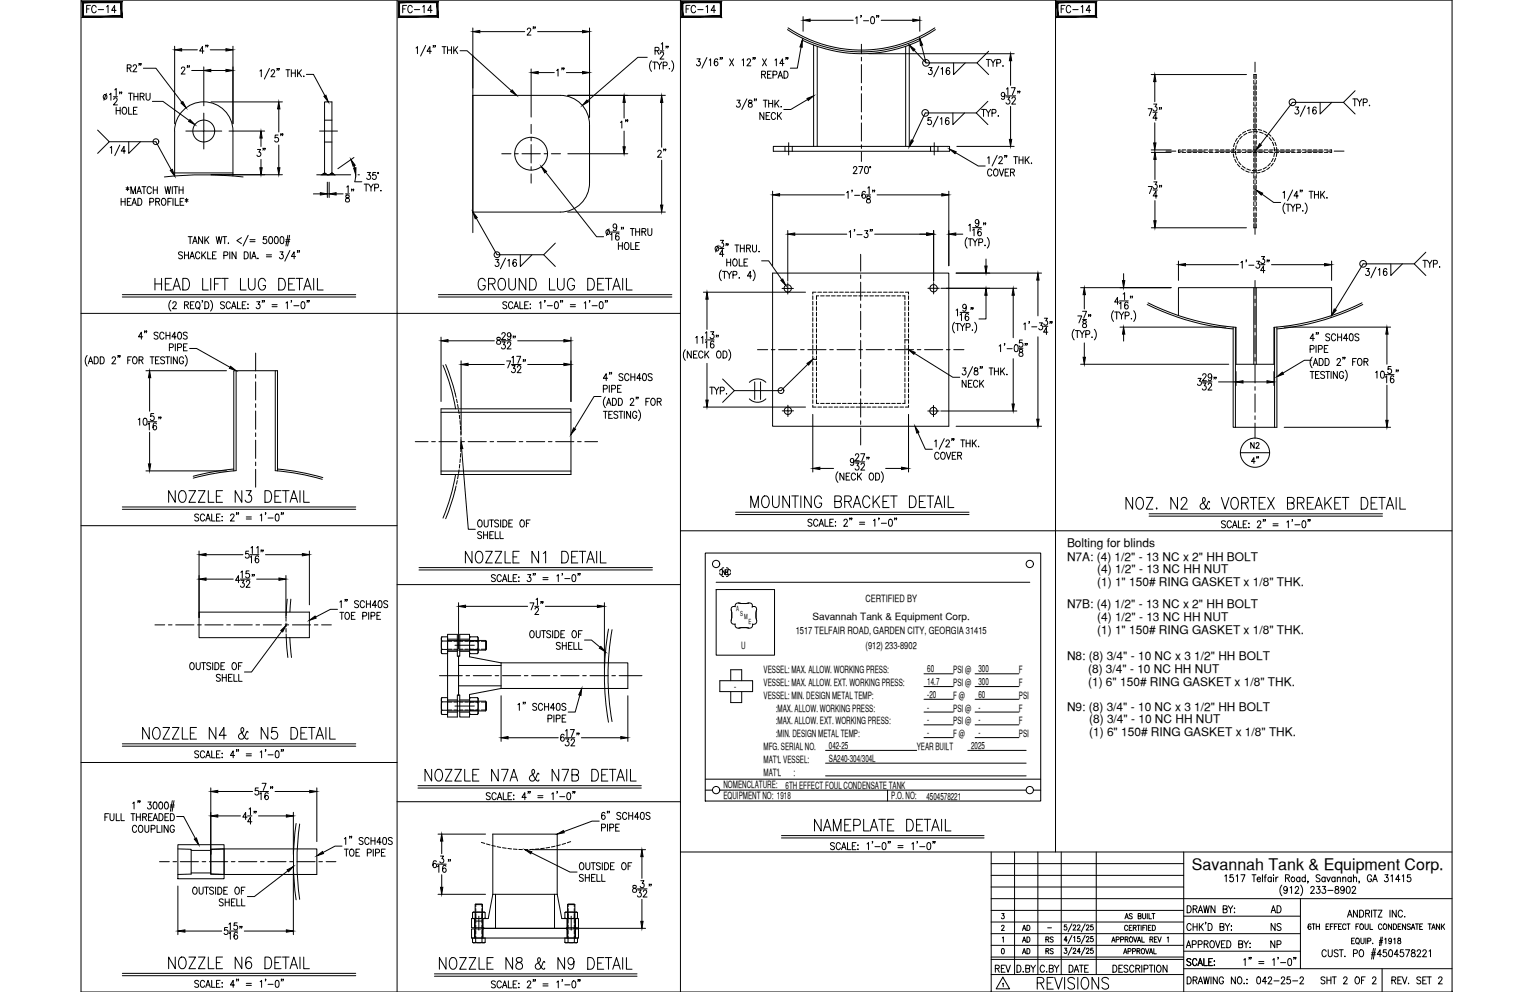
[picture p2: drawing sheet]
<svg xmlns="http://www.w3.org/2000/svg" width="432mm" height="279mm" viewBox="0 0 432 279" stroke-linecap="round" stroke-linejoin="round" font-family="sans-serif">
<defs><g id="words">
<g font-size="7.1">
<text x="46.6" y="142.9">NOZZLE N3 DETAIL</text>
<text x="210.6" y="144.3">MOUNTING BRACKET DETAIL</text>
<text x="39.2" y="209.5">NOZZLE N4 &amp; N5 DETAIL</text>
</g>
<g font-size="6.6">
<text x="42.7" y="82.9">HEAD LIFT LUG DETAIL</text>
<text x="133.7" y="82.9">GROUND LUG DETAIL</text>
<text x="316.4" y="144.6">NOZ. N2 &amp; VORTEX BREAKET DETAIL</text>
<text x="130.2" y="159.8">NOZZLE N1 DETAIL</text>
<text x="118.9" y="221.2">NOZZLE N7A &amp; N7B DETAIL</text>
<text x="228.6" y="235.3">NAMEPLATE DETAIL</text>
<text x="46.6" y="274.1">NOZZLE N6 DETAIL</text>
<text x="122.8" y="274.1">NOZZLE N8 &amp; N9 DETAIL</text>
<text x="291.4" y="279.8">REVISIONS</text>
</g>
<g font-size="5.7">
<text x="147.5" y="11.3">2&quot;</text>
<text x="55.4" y="16.2">4&quot;</text>
<text x="50.1" y="22.2">2&quot;</text>
<text x="184.1" y="45.5">2&quot;</text>
<text x="100.9" y="58.2" transform="rotate(-90 100.9 58.2)">18&quot;</text>
</g>
<g font-size="5.3">
<text x="23.6" y="4.9">FC-14</text>
<text x="112.5" y="4.9">FC-14</text>
<text x="192.3" y="4.9">FC-14</text>
<text x="298.1" y="4.9">FC-14</text>
<text x="155.9" y="22.6">1&quot;</text>
<text x="80.8" y="41.3" transform="rotate(-90 80.8 41.3)">5&quot;</text>
<text x="178.2" y="37.4" transform="rotate(-90 178.2 37.4)">1&quot;</text>
<text x="71.6" y="45.2">3&quot;</text>
<text x="279.4" y="275.2">REV</text>
</g>
<g font-size="4.9">
<text x="275.5" y="33.9">TYP.</text>
<text x="199" y="112.2">TYP.</text>
<text x="355.6" y="131.6" transform="rotate(-90 355.6 131.6)">4&quot;</text>
<text x="357" y="258.2">AD</text>
<text x="357" y="263.2">NS</text>
<text x="357" y="268.1">NP</text>
</g>
<text font-size="4.5" x="335.7" y="244.9">Savannah Tank &amp; Equipment Corp.</text>
<g font-size="4.4">
<text x="351.4" y="127.4">N2</text>
<text x="287.2" y="263.2">AD</text>
<text x="287.2" y="269.9">AD</text>
<text x="287.2" y="266.7">AD</text>
<text x="293.9" y="269.9">RS</text>
<text x="293.9" y="266.7">RS</text>
</g>
<g font-size="3.4">
<text x="300.5" y="154.1">Bolting for blinds</text>
<text x="300.5" y="157.9">N7A: (4) 1/2&quot; - 13 NC x 2&quot; HH BOLT</text>
<text x="309" y="161.5">(4) 1/2&quot; - 13 NC HH NUT</text>
<text x="309" y="165">(1) 1&quot; 150# RING GASKET x 1/8&quot; THK.</text>
<text x="300.5" y="171.3">N7B: (4) 1/2&quot; - 13 NC x 2&quot; HH BOLT</text>
<text x="309" y="178.5">(1) 1&quot; 150# RING GASKET x 1/8&quot; THK.</text>
<text x="309" y="174.9">(4) 1/2&quot; - 13 NC HH NUT</text>
<text x="300.5" y="186">N8: (8) 3/4&quot; - 10 NC x 3 1/2&quot; HH BOLT</text>
<text x="306.5" y="189.5">(8) 3/4&quot; - 10 NC HH NUT</text>
<text x="306.5" y="193.1">(1) 6&quot; 150# RING GASKET x 1/8&quot; THK.</text>
<text x="300.5" y="200.2">N9: (8) 3/4&quot; - 10 NC x 3 1/2&quot; HH BOLT</text>
<text x="306.8" y="203.8">(8) 3/4&quot; - 10 NC HH NUT</text>
<text x="306.8" y="207.3">(1) 6&quot; 150# RING GASKET x 1/8&quot; THK.</text>
</g>
<g font-size="2.8">
<text x="243.8" y="169.6">CERTIFIED BY</text>
<text x="224.1" y="178.6">1517 TELFAIR ROAD, GARDEN CITY, GEORGIA 31415</text>
<text x="228.9" y="174.5">Savannah Tank &amp; Equipment Corp.</text>
<text x="208.7" y="182.9">U</text>
<text x="243.8" y="182.7">(912) 233-8902</text>
<text x="215.1" y="189.7">VESSEL: MAX. ALLOW. WORKING PRESS:</text>
<text x="261.2" y="189.3">60</text>
<text x="268.5" y="189.7">PSI @</text>
<text x="275.6" y="189.3">300</text>
<text x="287" y="189.7">F</text>
<text x="206.8" y="194.4">-</text>
<text x="215.1" y="196.9">VESSEL: MIN. DESIGN METAL TEMP:</text>
<text x="215.1" y="193.3">VESSEL: MAX. ALLOW. EXT. WORKING PRESS:</text>
<text x="261.2" y="192.9">14.7</text>
<text x="261.2" y="196.5">-20</text>
<text x="268.5" y="196.9">F @</text>
<text x="268.5" y="193.3">PSI @</text>
<text x="275.6" y="192.9">300</text>
<text x="275.6" y="196.5">60</text>
<text x="287" y="196.9">PSI</text>
<text x="287" y="193.3">F</text>
<text x="218.5" y="200.4">:MAX. ALLOW. WORKING PRESS:</text>
<text x="261.2" y="200.1">-</text>
<text x="261.2" y="203.7">-</text>
<text x="268.5" y="200.4">PSI @</text>
<text x="275.6" y="200.1">-</text>
<text x="275.6" y="203.7">-</text>
<text x="287" y="200.4">F</text>
<text x="218.5" y="207.6">:MIN. DESIGN METAL TEMP:</text>
<text x="218.5" y="204">:MAX. ALLOW. EXT. WORKING PRESS:</text>
<text x="261.2" y="207.3">-</text>
<text x="268.5" y="207.6">F @</text>
<text x="268.5" y="204">PSI @</text>
<text x="275.6" y="207.3">-</text>
<text x="287" y="207.6">PSI</text>
<text x="287" y="204">F</text>
<text x="215.1" y="214.8">MAT'L VESSEL:</text>
<text x="215.1" y="211.2">MFG. SERIAL NO.</text>
<text x="233.5" y="210.9">042-25</text>
<text x="233.5" y="214.5">SA240-304/304L</text>
<text x="258.2" y="211.2">YEAR BUILT</text>
<text x="273.5" y="210.9">2025</text>
<text x="215.1" y="218.4">MAT'L</text>
<text x="223.5" y="218.4">:</text>
<text x="203.8" y="225.1">EQUIPMENT NO: 1918</text>
<text x="203.8" y="222">NOMENCLATURE:</text>
<text x="221.3" y="222.1">6TH EFFECT FOUL CONDENSATE TANK</text>
<text x="251" y="225.1">P.O. NO:</text>
<text x="261" y="225.2">4504578221</text>
</g>
<text font-size="2.6" x="294.2" y="262.5">-</text>
<g font-size="2">
<text x="207.3" y="172.2">A</text>
<text x="208.4" y="173.4">S</text>
<text x="209.6" y="174.5">M</text>
<text x="210.8" y="175.6">E</text>
</g>
</g></defs>
<!-- layer: TEXT -->
<g fill="none" stroke="#000" stroke-width=".28">
<path d="M282.2 257.3h.6l-.3 .6a.44 .44 0 0 1 .3 .7 .44 .44 0 0 1-.7-.1M316.9 258.8l.5-1.5 .4 1.5M317.1 258.3h.5M318.9 257.5l-.3-.2-.5 .2 .1 .4 .7 .3v.4l-.3 .2-.5-.2M320.6 258l.7-.1 .1-.4-.8-.2v1.5l.8-.2v-.5l-.3-.1M321.8 257.3v1.1l.4 .4 .4-.2 .1-1.3M323.2 257.3v1.5M323.6 257.3v1.5h.8M324.5 257.3h.8M324.9 257.3v1.5M334.4 255.1a1.01 1.01 0 0 1 1.1 1 1.01 1.01 0 0 1-1.1 1zM336.1 256.1l.9-.2 .1-.6-1-.2v2"/>
<path d="M336.6 256.1l.6 1M337.5 257.1l.6-2 .7 2M337.7 256.4h.8M339 255.1l.4 2 .4-2 .4 2 .4-2M339.7 259.8h-.2h.2l-.2 .5M342.2 255.1v2l-1.1-2v2M344.5 256.1l1-.2 .1-.6-1.1-.2v2l1.1-.2 .1-.5-.5-.3M345 246.8l.4-.4v1.9M346 255.1l.6 1v1M347.2 255.1l-.6 1M347.3 246.4h-.8l-.1 .8a.61 .61 0 0 1 .9 .1 .61 .61 0 0 1-.1 .8 .61 .61 0 0 1-.8-.1M347.6 257h.2z"/>
<path d="M347.7 255.8v.1zM348.2 246.8l.4-.4v1.9M349.5 246.4h1.2l-.8 1.9M352.7 246.4h1.1M353.2 246.4v1.9M354.1 247.6h.9l-.1-.5a.58 .58 0 0 0-.8 .7 .58 .58 0 0 0 .9 .3M355.6 246.4v1.9M356.1 247h.5M356.7 246.4l-.3 .1-.1 .3v1.5M358.1 247.3l-.2-.2a.61 .61 0 0 0-.8 .6 .61 .61 0 0 0 .8 .6l.2-.2M358.1 247v1.3M358.7 246.4v.2z"/>
<path d="M358.7 247.1v1.2M359.4 247v1.3M360 247l-.4 .1-.2 .5M361.1 249.3a2.24 2.24 0 0 0 0 3M362.1 247.3l.9-.1 .1-.6-1-.2v1.9M362.6 250.3l-.1 .3a.54 .54 0 0 1-.8 .1 .54 .54 0 0 1 0-.8 .54 .54 0 0 1 .8 .1l.1 .3a.9 .9 0 0 1-.6 1.3l-.4-.2M362.6 247.3l.6 1M363.4 250l.4-.3v1.9M364.8 250.1l.2-.3 .5-.1 .3 .5-1.1 1.4h1.2M366.1 247.3l-.1-.2a.61 .61 0 0 0-.8 .6 .61 .61 0 0 0 .8 .6l.1-.2M366.1 247v1.3M366.4 249.3a2.31 2.31 0 0 1 0 3"/>
<path d="M367.7 247.3a.62 .62 0 0 0-1.1 .3 .62 .62 0 0 0 .7 .7l.4-.2M367.7 246.4v1.9M368.5 248.3h-.2h.2l-.2 .4M369.2 250.1l.3-.4h.4l.3 .3-.3 .7-.8 .9h1.1M370.9 249.7h.9l-.5 .7a.6 .6 0 0 1 .5 .9 .6 .6 0 0 1-1.1 0M371.8 246.7l-.4-.3-.7 .3 .2 .4 .9 .7v.3l-.4 .2-.7-.2M372.5 249.7h.9l-.5 .7a.6 .6 0 0 1 .5 1 .6 .6 0 0 1-1.1-.1M373.3 247.3a.62 .62 0 0 0-1.1 .3 .62 .62 0 0 0 .7 .7l.4-.2M373.3 247v1.3M373.7 247l.5 1.3 .5-1.3M374 250.8h1.5M376 247.3a.62 .62 0 0 0-1 .3 .62 .62 0 0 0 .7 .7l.3-.2"/>
<path d="M376 247v1.3M376.2 249.8v.5a.79 .79 0 0 1 .8 .4 .79 .79 0 0 1 0 .8 .64 .64 0 0 1-1-.4 .64 .64 0 0 1 .8-.7l.2-.4a.57 .57 0 0 0-.8-.2zM376.7 247.4l.4-.4 .4 .1v1.2M376.7 247v1.3M378.2 247.4l.4-.4 .4 .1 .1 1.2M378.2 247v1.3M378.6 250.3v.3a.54 .54 0 0 1-.8 .1 .54 .54 0 0 1 0-.8 .54 .54 0 0 1 .8 .1v.3a.9 .9 0 0 1-.6 1.3l-.3-.2M379.4 249.8l.3-.1a1.13 1.13 0 0 1 .1 1.9h-.1a1.41 1.41 0 0 1-.3-1.8zM379.5 258.3l.7-2 .6 2M379.8 257.7h.8M380.6 247.3a.62 .62 0 0 0-1 .3 .62 .62 0 0 0 .7 .7l.3-.2M380.6 247v1.3"/>
<path d="M380.9 250.1l.1-.3 .5-.1 .3 .5-1 1.4h1.1M381.2 247.4l.4-.4 .4 .1 .1 1.2M381.2 246.4v1.9M382.3 256.3v2l-1.1-2v2M382.9 248.3h-.1h.1l-.1 .4M383 256.3a1 1 0 0 1 1.1 1 1 1 0 0 1-1.1 1zM384.7 257.3l.9-.1 .1-.7-1-.2v2M385.2 257.3l.6 1M386.3 246.8a.61 .61 0 0 0-.7-.4 .61 .61 0 0 0-.5 .7v.5a.61 .61 0 0 0 .6 .8 .61 .61 0 0 0 .6-.8h-.4M386.3 256.3v2M386.7 248.3l.6-1.9 .6 1.9M386.7 256.3h1.2"/>
<path d="M386.9 247.7h.8M387.3 256.3v2M388.2 256.3h1.1l-1.1 2h1.1M390.1 246.4h.9l-.5 .7a.6 .6 0 0 1 .5 .9 .6 .6 0 0 1-1.1 0M391.5 256.3v2M391.8 246.8l.4-.4v1.9M393.3 256.3v2l-1.1-2v2M394.3 247.7h-1.2l.8-1.3v1.9M395 246.8l.4-.4v1.9M395 256.8a.62 .62 0 0 0-.7-.4 .62 .62 0 0 0-.5 .7v.5a.62 .62 0 0 0 .5 .7 .62 .62 0 0 0 .7-.5M395.6 258.2h.2zM397.3 246.4h-.8l-.1 .8a.61 .61 0 0 1 .9 .1 .61 .61 0 0 1-.1 .8 .61 .61 0 0 1-.9-.1"/>
<path d="M282.1 260.9l.3-.3 .4 .3-.7 1.2h.8M282.2 267.2h.2a.82 .82 0 0 1 .5 .7 .82 .82 0 0 1-.5 .7l-.3-.2zM282.3 264.2l.3-.3v1.5M282.4 277.1l.2-.2v1M282.5 275.2l1.9 3.3h-3.8zM288.2 273.6v.2zM288.9 272.8l1-.1 .1-.3-.1-.5-1-.1v2l1.1-.2v-.4l-.4-.4M290.4 271.8l.6 1v1M291.7 271.8l-.7 1M294.2 272.3a.62 .62 0 0 0-.7-.5 .62 .62 0 0 0-.5 .8v.5a.62 .62 0 0 0 .5 .7 .62 .62 0 0 0 .7-.5M295.6 272.8l.9-.1 .1-.7-1-.2v2l1-.2 .1-.4-.4-.4M297 271.8l.6 1v1"/>
<path d="M298.3 271.8l-.7 1M299.8 267.1h.7l-.4 .5a.44 .44 0 0 1 .4 .7 .44 .44 0 0 1-.8 0M300.4 260.5h-.6v.6a.46 .46 0 0 1 .6 0 .46 .46 0 0 1 0 .7 .46 .46 0 0 1-.7-.1M300.6 264.8h-.9l.6-1v1.5M301.1 271.8a1 1 0 0 1 1.2 1 1 1 0 0 1-1.2 1zM301.9 266.8l-1.1 2.2M301.9 263.5l-1.1 2.2M301.9 260.2l-1.1 2.3M302.3 267.4l.2-.3 .5 .2-.8 1.2h.9M302.3 260.8l.2-.3 .5 .3-.8 1.2h.9M302.4 264.1l.3-.3v1.5M302.6 273.8l.6-2 .6 2"/>
<path d="M303.5 260.8l.2-.3 .5 .3-.8 1.2h.9M304 271.8h1.1M304.1 263.8h-.5l-.1 .6a.46 .46 0 0 1 .7 0 .46 .46 0 0 1-.1 .7 .46 .46 0 0 1-.7-.1M304.3 268.1h-.9l.6-1v1.4M304.6 271.8v2M305.6 266.8l-1 2.2M305.6 263.5l-1 2.2M305.6 260.2l-1 2.3M306 267.4l.2-.3 .5 .2-.8 1.2h.9M306 264.1l.1-.3h.4l.2 .4-.8 1.1h.9M306 260.8l.2-.3 .5 .3-.8 1.2h.9M306.6 271.8h-1.1v2"/>
<path d="M307.8 267.1h-.5l-.1 .6a.46 .46 0 0 1 .7 0 .46 .46 0 0 1-.1 .7 .46 .46 0 0 1-.7-.1M307.8 263.8h-.5l-.1 .6a.46 .46 0 0 1 .7 0 .46 .46 0 0 1-.1 .7 .46 .46 0 0 1-.7-.1M307.8 260.5h-.5l-.1 .6a.46 .46 0 0 1 .7 0 .46 .46 0 0 1-.1 .7 .46 .46 0 0 1-.7-.1M313.1 265.4l.5-1.5 .5 1.5M313.3 264.9h.6M313.5 271.8a1 1 0 0 1 1.1 1 1 1 0 0 1-1.1 1zM314.4 264.6h.7l.1-.6-.8-.1v1.5M315.6 264.6h.8v-.6l-.8-.1v1.5M316.2 271.8h-1v2h1M316.5 268.6l.5-1.4 .4 1.4M316.7 268.2h.6M316.9 264.6l.7-.1 .1-.5-.8-.1v1.5"/>
<path d="M317.3 264.6l.4 .8M317.6 260.9a.46 .46 0 0 0-.5-.3 .46 .46 0 0 0-.3 .6v.3a.46 .46 0 0 0 .3 .6 .46 .46 0 0 0 .5-.4M317.7 272.1a.55 .55 0 0 0-.7-.3 .55 .55 0 0 0-.3 .7l.9 .6a.48 .48 0 0 1-.3 .7l-.7-.3M317.7 267.9h.8v-.7h-.8v1.4M318.1 261.3h.5M318.3 263.9h.2a.75 .75 0 0 1 .6 .7 .75 .75 0 0 1-.6 .8 .94 .94 0 0 1-.2-1.5zM318.9 260.6h-.8v1.5h.8M319 267.9h.7v-.7h-.7v1.4M319.2 261.3l.7-.1v-.5l-.7-.1v1.5M319.3 263.9l.5 1.5 .5-1.5M319.4 272.3a.62 .62 0 0 0-.8-.5 .62 .62 0 0 0-.4 .8v.5a.62 .62 0 0 0 .4 .7 .62 .62 0 0 0 .8-.5M319.6 261.3l.4 .8"/>
<path d="M319.9 272.8l1-.1 .1-.7-1.1-.2v2M320.3 267.9l.7-.1v-.6h-.7v1.4M320.3 260.6h.8M320.4 265.4l.4-1.5 .5 1.5M320.5 272.8l.6 1M320.5 264.9h.7M320.7 267.9l.4 .7M320.7 260.6v1.5M321.4 260.6v1.5M321.6 271.8v2M321.6 263.9v1.5h.7M321.7 267.2a.68 .68 0 0 1 .7 .7 .68 .68 0 0 1-.7 .7l-.2-.5z"/>
<path d="M321.9 261.3h.5M322.2 272.9l1-.1 .2-.3-.2-.6-1-.1v2M322.6 267.2l.5 1.4 .5-1.4M322.7 260.6h-.8v1.5M323 260.6v1.5M323.5 261.3h.4M323.7 271.8h1.1M323.7 268.6l.5-1.4 .5 1.4M323.9 264.6l.7-.1v-.6h-.7v1.5M323.9 268.2h.6M324.2 260.6h-.7v1.5h.7M324.3 271.8v2"/>
<path d="M324.3 264.6l.4 .8M324.6 260.6a.74 .74 0 0 1 .9 .7 .74 .74 0 0 1-.9 .8zM325 267.2v1.4h.7M325.2 264.6h.4M325.2 271.8v2M325.9 263.9h-.7v1.5h.7M326.1 271.9l.1-.1a1.01 1.01 0 0 1 .9 1 1.01 1.01 0 0 1-.9 1 1.27 1.27 0 0 1-.1-1.9zM326.1 263.9l.5 1.5 .5-1.5M328.7 271.8v2l-1.1-2v2M328.8 264.2l.3-.3v1.5M334.2 266.9l.6-1.9 .6 1.9M334.4 275.1a1 1 0 0 1 1.1 1 1 1 0 0 1-1.1 1z"/>
<path d="M334.4 266.3h.8M335.4 270.3a.6 .6 0 0 0-.6-.3 .6 .6 0 0 0-.5 .5l1 .7 .1 .5a.66 .66 0 0 1-1.1 0M335.5 260.6a.62 .62 0 0 0-.7-.5 .62 .62 0 0 0-.5 .8v.4a.62 .62 0 0 0 .5 .8 .62 .62 0 0 0 .7-.5M335.8 266l1-.1 .1-.7-1.1-.2v1.9M336.1 276.1l.9-.1 .1-.7-1-.2v2M336.1 260.1v2M336.1 261h1.1M336.6 276.1l.6 1M337.1 270.5a.61 .61 0 0 0-.7-.5 .61 .61 0 0 0-.5 .7v.5a.61 .61 0 0 0 .5 .8 .61 .61 0 0 0 .7-.5M337.2 260.1v2M337.4 272l.7-2 .6 2M337.5 277.1l.6-2 .7 2"/>
<path d="M337.5 266l1-.1v-.7l-1-.2v1.9M337.7 271.3h.8M337.7 276.5h.8M337.8 260.1v2M338.2 260.9l.7 1.2M338.9 260.1l-1.1 1.3M339 275.1l.4 2 .4-2 .4 2 .4-2M339.1 270v2h1M339.2 265.9l.9-.1 .2-.3-.2-.4-.9-.1v1.9M339.7 265.9l.6 1M340.3 260.1a1 1 0 0 1 1.1 1 1 1 0 0 1-1.1 1zM340.5 270.9h.6"/>
<path d="M341.1 265.1l.1-.1a1 1 0 0 1 .9 .9 1 1 0 0 1-.9 1 1.26 1.26 0 0 1-.1-1.8zM341.1 275.1v2M341.5 270h-1v2h1M342 271.9h.1zM342.1 270.6v.2zM342.4 265l.6 1.9 .6-1.9M342.9 275.1v2l-1.2-2v2M343.6 261l1-.1 .2-.2-.2-.5-1-.1v2l1.1-.2 .1-.5-.4-.4M344 265.9h.7M344.6 275.6a.62 .62 0 0 0-.7-.5 .62 .62 0 0 0-.5 .8v.5a.62 .62 0 0 0 .6 .7 .62 .62 0 0 0 .6-.7h-.4M345.1 265h-1.1v1.9h1.1M345.1 260.1l.6 .9v1.1"/>
<path d="M345.6 265a1 1 0 0 1 1.1 .9 1 1 0 0 1-1.1 1zM346.4 260.1l-.7 .9M346.8 260.8v.1zM346.8 261.9v.2zM348 275.1v2l-1.2-2v2M348.8 275.2l.2-.1a1 1 0 0 1 .8 1 1 1 0 0 1-.8 1 1.29 1.29 0 0 1-.2-1.9zM348.9 265.9l1-.1 .1-.3-.1-.4-1-.1v1.9l1-.1 .1-.5-.4-.4M350.3 270.4l.4-.4v2M350.4 277h.1zM350.4 265l.6 .9v1M351.2 275.9h.1zM351.2 277h.1z"/>
<path d="M351.6 265l-.6 .9M351.9 269.7h-.1h.1l-.1 .5M352 266.8h.2zM352.1 265.6v.2zM352.4 269.7h-.1h.1l-.1 .5M354.2 275.2l.4-.1a1.26 1.26 0 0 1 0 2h-.2a1.43 1.43 0 0 1-.2-1.9zM354.6 270.8h1.4M354.6 271.4h1.4M356.8 276.5h-1.2l.8-1.4v2M357.2 275.6l.3-.5 .5 .1 .2 .3-.3 .7-.8 .9h1.2M358.5 270.4l.4-.4v2M358.8 276.3h1.5"/>
<path d="M360.1 269.7h-.2h.2l-.2 .5M360.7 271.1h1.4M360.9 275.6l.3-.5h.3l.4 .4-.3 .7-.8 .9h1.2M362.9 270.1l.4-.1a1.28 1.28 0 0 1 0 2h-.1a1.43 1.43 0 0 1-.3-1.9zM363.4 275.1h-.8l-.1 .9a.61 .61 0 0 1 .9 0 .61 .61 0 0 1-.1 .9 .61 .61 0 0 1-.9-.2M364.1 276.3h1.4M364.5 269.7h-.1h.1l-.1 .5M365 269.7h-.2h.2l-.2 .5M366.2 275.6l.3-.5h.3l.3 .4-.2 .7-.8 .9h1.1M369.2 260.5v-.2a.77 .77 0 0 0-.9 .6 .77 .77 0 0 0 .6 .9 .45 .45 0 0 0 .4-.6 .45 .45 0 0 0-.8-.2l-.1 .3M369.5 260.2h.9M370 260.2v1.6"/>
<path d="M370.8 260.2v1.6M370.8 261h.8M371.6 260.2v1.6M373.2 275.4l-.4-.3-.7 .3 .1 .5 .9 .5a.48 .48 0 0 1-.3 .7l-.7-.3M373.5 261h.5M373.5 268a.61 .61 0 0 0-.7-.5 .61 .61 0 0 0-.4 .8v.4a.61 .61 0 0 0 .4 .8 .61 .61 0 0 0 .7-.5M373.8 275.1v2M373.8 276.1h1.1M374.1 267.5v1.4l.5 .6 .6-.3v-1.7M374.3 260.2h-.8v1.6h.8M374.7 261h.5M374.9 275.1v2"/>
<path d="M375.3 275.1h1.1M375.5 260.2h-.8v1.6M375.8 275.1v2M375.9 261h.5M376.7 260.2h-.8v1.6M376.9 267.8a.6 .6 0 0 0-.6-.3 .6 .6 0 0 0-.5 .5l1.1 .9v.3l-.4 .3-.7-.3M377 261h.5M377.2 267.5h1.2M377.8 267.5v2M377.8 260.2h-.8v1.6h.8M378.5 275.6l.3-.5 .5 .1 .1 .3-.2 .7-.8 .9h1.1M378.8 269.3v.2z"/>
<path d="M379.1 260.6a.49 .49 0 0 0-.6-.4 .49 .49 0 0 0-.3 .6v.4a.49 .49 0 0 0 .3 .6 .49 .49 0 0 0 .6-.4M379.4 260.2h.9M379.8 260.2v1.6M380.7 265h.5M381.2 268.5h1l.1-.8-1.1-.2v2M381.5 264.2h-.8v1.6h.8M381.9 261h.5M382 275.2l.1-.1a1 1 0 0 1 .9 1 1 1 0 0 1-.9 1 1.27 1.27 0 0 1-.1-1.9zM382.1 264.3l.1-.1a.8 .8 0 0 1 .7 .8 .8 .8 0 0 1-.7 .8 1.01 1.01 0 0 1-.1-1.5zM382.4 265.5l.4 .5M382.8 260.2h-.9v1.6M383.1 267.6l.2-.1a1 1 0 0 1 .8 1 1 1 0 0 1-.8 1 1.24 1.24 0 0 1-.2-1.9z"/>
<path d="M383.3 260.3l.1-.1a.75 .75 0 0 1 .7 .8 .75 .75 0 0 1-.8 .7l-.3-.5zM383.3 264.2v1.2l.4 .4 .5-.2v-1.4M383.5 276.1h.6M384.5 260.2v1.1l.4 .5 .4-.2 .1-1.4M384.5 275.1h-1v2M384.7 264.2v1.6M385.2 265h.8l.1-.2-.1-.5-.8-.1v1.6M385.9 260.2v1.6h.8M386.2 268.9h1.2M386.3 268.4h1.2M386.7 265.7h.1M386.6 275.6l.3-.5 .5 .1 .2 .3-.3 .7-.8 .9h1.1"/>
<path d="M386.9 267.1l-.6 3M387.4 267.1l-.6 3M388.5 265.4h.9M388.6 264.9h.8M389 263.9l-.4 2.4M389.1 268.8h-1.2l.8-1.3v2M389.2 260.6a.49 .49 0 0 0-.6-.4 .49 .49 0 0 0-.3 .6v.4a.49 .49 0 0 0 .3 .6 .49 .49 0 0 0 .6-.4M389.4 263.9l-.5 2.4M389.8 260.3l.2-.1a.75 .75 0 0 1 .6 .8 .75 .75 0 0 1-.8 .7l-.2-.5zM390 264.5l.4-.3v1.6M390.5 267.5h-.8l-.1 .9a.62 .62 0 0 1 .9 0 .62 .62 0 0 1-.1 .9 .62 .62 0 0 1-.9-.2M391.4 267.6l.4-.1a1.23 1.23 0 0 1 0 2h-.2a1.38 1.38 0 0 1-.2-1.9z"/>
<path d="M391.9 264.8l-.1 .3a.44 .44 0 0 1-.6-.1 .44 .44 0 0 1 .1-.6 .44 .44 0 0 1 .6 .1v.3a.75 .75 0 0 1-.5 1l-.2-.2M392 260.2v1.6l-.9-1.6v1.6M392 276.1l1-.1 .1-.7-1.1-.2v2M392.5 260.2a.79 .79 0 0 1 .9 .8 .79 .79 0 0 1-.9 .8zM392.6 264.5l.3-.3v1.6M392.6 276.1l.6 1M393.7 276.1h.7M393.8 264.3v.5a.58 .58 0 0 1 .7 .3 .58 .58 0 0 1-.2 .7 .51 .51 0 0 1-.7-.5 .51 .51 0 0 1 .7-.5l.1-.5zM393.8 261h.5M393.9 268.8h-1.2l.8-1.3v2M394.6 260.2h-.8v1.6h.8M394.8 275.1h-1.1v2h1.1"/>
<path d="M395 275.1l.6 2 .7-2M395.3 267.5h-.8l-.1 .9a.62 .62 0 0 1 .9 0 .62 .62 0 0 1-.1 .9 .62 .62 0 0 1-.9-.2M395.9 267.5h1.1l-.8 2M395.9 260.2v1.6l-.9-1.6v1.6M396.7 276.9v.2zM397.3 260.5l-.4-.3-.4 .1-.1 .5 .8 .4 .1 .4-.4 .2-.5-.2M397.5 261.8l.5-1.6 .5 1.6M397.7 267.6v.6a.79 .79 0 0 1 .8 .3 .79 .79 0 0 1 0 .9 .64 .64 0 0 1-1-.5 .64 .64 0 0 1 .8-.6l.2-.5a.57 .57 0 0 0-.8-.2zM397.7 261.3h.6M398.7 260.2h.9M399.1 260.2v1.6M399.2 268l.2-.4 .4-.1 .3 .6-1 1.4h1.1"/>
<path d="M399.9 261h.5M400.2 275.4l-.4-.3-.7 .3 .1 .5 .9 .5 .1 .4a.66 .66 0 0 1-1.1 0M400.7 260.2h-.8v1.6h.8M400.7 276.1h.7M400.8 268l.3-.5h.3l.3 .4-.2 .6-.8 1h1.1M401.8 275.1h-1.1v2h1.1M402 275.1h1.1M402.2 260.2h.9M402.5 267.9l.4-.4v2M402.6 275.1v2M402.7 260.2v1.6M403.3 261.8l.5-1.6 .5 1.6"/>
<path d="M403.5 261.3h.6M405.2 275.6l.3-.5 .5 .1 .2 .3-.3 .7-.8 .9h1.2M405.5 260.2v1.6l-.9-1.6v1.6M406 260.2v1.6M406.3 260.9l.6 .9M406.9 260.2l-.9 1.1"/>
<circle cx="364.2" cy="247.6" r=".62"/>
</g>
<!-- layer: 0 -->
<g fill="none" stroke="#000" stroke-width=".28">
<path d="M22.8 0h386.2v279.4h-386.2zM111.8 0v279.4M191.7 0v279.4M297.3 0v240M22.8 88.3h168.9M22.8 148.1h89M191.7 149.5h217.3M198.6 155.8h94.5v69.8h-94.5zM111.8 164.7h79.9M201.7 166.1h16.5v18.4h-16.5zM201.7 164h88.4M202.8 191.7h9.2v3.1h-9.2z"/>
<path d="M205.8 191.7v-3.1h3.1v3.1M205.8 194.8v3.1h3.1v-3.1M260.3 197h8.2M260.3 193.4h8.2M260.3 189.8h8.2M274.7 197h12.3M274.7 193.4h12.3M274.7 189.8h12.3M22.8 214.8h89M198.6 219.5h94.5M232.5 218.5h56.5M232.5 214.9h56.5"/>
<path d="M232.5 211.3h25.7M260.3 207.8h8.2M260.3 204.2h8.2M260.3 200.6h8.2M272.6 211.3h16.4M274.7 207.8h12.3M274.7 204.2h12.3M274.7 200.6h12.3M111.8 225.8h79.9M191.7 240h217.3M198.6 222.5h2.1M202.8 222.5h86.2"/>
<path d="M250 222.5v3.1M279.2 240v39.4M285.8 240v34.5M291.1 222.5h2M292.3 240v34.5M298.9 240v34.5M308.8 240v34.5M333.4 240v39.4M279.2 243.2h54.2M279.2 246.5h54.2M279.2 249.8h54.2M279.2 256.4h54.2"/>
<path d="M279.2 259.7h54.2M279.2 253.1h129.8M333.4 258h32.9M366.3 253.1v19.7M279.2 266.3h54.2M279.2 263h87.1M279.2 270.2h54.2M279.2 269.6h54.2M279.2 274.5h54.2M333.4 272.8h75.6M333.4 267.9h32.9M389.3 272.8v6.6"/>
<circle cx="201.7" cy="158.8" r="1.03"/>
<circle cx="290.1" cy="158.8" r="1.03"/>
<circle cx="201.7" cy="222.5" r="1.03"/>
<circle cx="290.1" cy="222.5" r="1.03"/>
</g>
<!-- layer: SHOP TAG -->
<path d="M279.2 279.4h.1M409 279.4h.1" fill="none" stroke="#000" stroke-width=".28"/>
<!-- layer: DIM -->
<g fill="none" stroke="#000" stroke-width=".28">
<path d="M35.8 19.2l1-.1 .1-.7-1.1-.2v2M36.4 19.2l.5 1M37.5 18.7l.3-.5h.3l.4 .4-.3 .7-.8 .9h1.1M39.3 17.9h-.2h.2l-.2 .5M39.7 17.9h-.1h.1l-.1 .5M40.4 19.2h3.5l7.3 9.6M49.2 13v21.9M51.2 14h4.4M54 19.9h3.4M57.4 18.8v11M59.2 14h4.4M59.4 19.9h4.2"/>
<path d="M65.6 13v21.9M75.9 19.3l-1.4 3M78.1 19.3h-.1h.1l-.1 .5M78.6 19.3h-.1h.1l-.1 .5M80.5 19.6h1.2M81.1 19.6v2M82.1 19.6v2M83.2 19.6v2M83.8 19.6v2M84.9 19.6l-1.1 1.4M117.2 13.5l.4-.4v2M119.9 12.8l-1.4 3"/>
<path d="M121.5 14.5h-1.2l.8-1.4v2M122.1 12.9h-.1h.1l-.1 .4M122.6 12.9h-.2h.2l-.2 .4M124.5 13.1h1.1M125.1 13.1v2M126 13.1v2M126 14.1h1.2M127.2 13.1v2M127.8 13.1v2M128.2 14l.7 1.1M128.9 13.1l-1.1 1.4M129.6 14.3h2l12.4 11.2"/>
<path d="M133.2 7.9v16.9M135.1 8.9h12.7M149.6 19.4v13.6M151.4 8.9h12.7M166.1 7.9v25.1M182.3 16.2h-2.6l-14.2 12.2M183.5 17.1a2.3 2.3 0 0 0 0 3M183.8 17.5h1.2M184.4 17.5v2M184.5 14.3l1-.1 .1-.3-.1-.5-1-.1v2M185.1 14.3l.5 1M185.1 17.5l.7 .9v1.1"/>
<path d="M185.9 14.3h1.1M185.9 15.1l.4-.5h.3l.3 .4-.2 .7-.8 .9h1.1M186.2 12.4l.4-.4v2M186.4 17.5l-.6 .9M186.8 18.5l.9-.1 .1-.7-1-.2v2M187.7 13.1h-.1h.1l-.1 .4M188.2 13.1h-.2h.2l-.2 .4M188.5 19.3h.1zM189.2 17.1a2.3 2.3 0 0 1 0 3M196.3 16.6h.9l-.5 .7a.6 .6 0 0 1 .5 .9 .6 .6 0 0 1-1 0M199.1 16.2l-1.4 3M199.8 16.9l.4-.3v1.9"/>
<path d="M202.2 16.8l-.5-.2a1.12 1.12 0 0 0 .1 1.9 .57 .57 0 0 0 .5-.5 .57 .57 0 0 0-.5-.6 .57 .57 0 0 0-.6 .5M202.9 16.3h-.1h.1l-.1 .4M203.4 16.3h-.1h.1l-.1 .4M205.5 16.6l1.1 1.9M206.6 16.6l-1.1 1.9M209 16.9l.4-.3v1.9M210.5 17l.3-.4 .5 .1 .1 .2-.2 .7-.8 .9h1.1M212.2 16.3h-.2h.2l-.2 .4M212.7 16.3h-.2h.2l-.2 .4M214.8 16.6l1.1 1.9M215.9 16.6l-1.1 1.9M218.3 16.9l.4-.3v1.9"/>
<path d="M220.8 17.9h-1.2l.8-1.3v1.9M221.5 16.3h-.2h.2l-.2 .4M222 16.3h-.2h.2l-.2 .4M225.6 13.3l-1 5.9h-2M226.2 4.7v4.1M228.2 5.7h12.1M241 5.1l.4-.4v2M242.6 4.4h-.2h.2l-.2 .5M243.2 5.8h1.5M244.7 15.1h41M245.4 4.8l.5-.1a1.23 1.23 0 0 1 0 2h-.2a1.41 1.41 0 0 1-.3-1.9zM247.1 4.4h-.2h.2l-.2 .5"/>
<path d="M247.5 4.4h-.1h.1l-.1 .5M248.2 5.7h8.9M257.5 14.1l3.3 3.6M259.1 4.7v4.1M259.6 12.8l1.2 4.9M260.8 17.7h14.4M261.6 19h.9l-.5 .8a.6 .6 0 0 1 .5 .9 .6 .6 0 0 1-1-.1M264.4 18.6l-1.4 3.1M265.1 19.4l.4-.4v2M267.5 19.3l-.4-.3a1.1 1.1 0 0 0-.6 1 1.1 1.1 0 0 0 .6 1 .55 .55 0 0 0 .5-.5 .55 .55 0 0 0-.5-.6 .55 .55 0 0 0-.6 .4M268.6 17.7v3.3l3.3-3.3M277.8 16.7h1.1"/>
<path d="M278.4 16.7v2M278.5 14.4l-3.3 3.3 3.3 3.3M279.1 16.7l.6 1v1M280.4 16.7l-.7 1M280.8 17.8l.9-.1 .1-.8-1-.2v2M282.4 18.6h.2zM284.6 17.1v6.9M27.5 36.6l3.3 3.3-3.3 3.3M30 26.4l-.7 1.8M30.8 39.9h13.1l4.3 7.9M30.8 26.6l.4-.4v2M32 27.2h1.1"/>
<path d="M32 28l.4-.4h.3l.3 .3-.2 .7-.8 .9h1.1M32.3 25.3l.4-.4v2M32.7 30.2v2M32.7 31.1h1.1M33.8 26h-.2h.2l-.2 .4M33.8 30.2v2M34.3 26h-.2h.2l-.2 .4M34.7 30.3l.2-.1a1 1 0 0 1 .8 1 1 1 0 0 1-.8 1 1.27 1.27 0 0 1-.2-1.9zM36.2 26.2h1.1M36.2 30.2v2h1M36.3 39.9v3.3l3.3-3.3M36.7 26.2v2"/>
<path d="M37.6 31.1h.6M37.7 26.2v2M37.7 27.2h1.1M38.6 30.2h-1v2h1M38.8 26.2v2M39.5 27.2l.9-.1 .1-.7-1-.2v2M40 27.2l.6 1M41.1 26.2v1.5l.5 .5 .6-.3 .1-1.7M42.9 28.6h3l7.4 5.4M59.5 28.7h20M64.5 36.9h10M73.2 20l.4-.4v2"/>
<path d="M73.5 38.9v2.4M76.4 20.1l.3-.5 .5 .1 .1 .3-.2 .7-.8 .9h1.1M78.5 30.7v6.5M82.1 20.6h1.1M84.2 20.5l.7 1.1M85.5 21.5h.1zM86.3 21h2l3.2 6M151.6 20.4h4.5M159.5 20.4h4.6M159.9 26.9h27.5M175.8 28.9v4.4M175.8 36.9v4.4"/>
<path d="M186.4 28.9v12.6M207.6 28.2h.8l-.4 .8a.6 .6 0 0 1 .5 .9 .6 .6 0 0 1-1.1-.1M210.4 27.8l-1.5 3M210.9 28.3v.6a.79 .79 0 0 1 .8 .3 .79 .79 0 0 1 0 .9l-.2 .1a.64 .64 0 0 1-.8-.7 .64 .64 0 0 1 .9-.5l.2-.3-.1-.4zM212.6 27.9h-.2h.2l-.2 .5M213.1 27.9h-.2h.2l-.2 .5M214.5 21l1-.1 .1-.3-.1-.5-1-.1v2M215 28.2h1.1M215.1 21l.5 1M215.2 31.7v2l-1.2-2v2M215.6 28.2v2M215.8 32.6h.6"/>
<path d="M216.2 21h.7M216.5 28.2v2M216.5 29.1h1.1M216.8 31.7h-1v2h1M217.2 20h-1v2h1M217.6 28.2v2M217.7 21.1l1-.1 .1-.3-.1-.6-1-.1v2M218.3 28.2v2M218.4 32.2a.62 .62 0 0 0-.7-.5 .62 .62 0 0 0-.5 .7v.5a.62 .62 0 0 0 .5 .8 .62 .62 0 0 0 .7-.5M218.7 29.1l.7 1.1M219 31.7v2M219.2 22l.6-2 .6 2"/>
<path d="M219.4 21.4h.8M219.4 28.2l-1.1 1.3M219.4 32.5l.7 1.2M220 30v.2zM220.1 31.7l-1.1 1.3M220.8 20a1 1 0 0 1 1.2 1 1 1 0 0 1-1.2 1zM227.5 28l-4.8 2.8h-1.9M262.2 33.1h-.8v.9a.61 .61 0 0 1 .9 0 .61 .61 0 0 1-.1 .9 .61 .61 0 0 1-.9-.2M264.2 32.7l-1.4 3.1M264.9 33.5l.4-.4v2M267.3 33.4l-.5-.3a1.12 1.12 0 0 0 .1 2 .57 .57 0 0 0 .4-.8 .57 .57 0 0 0-.9-.1l-.1 .2M268.4 31.8v3.3l3.3-3.3"/>
<path d="M275 31.8h-14.4l-3.6 7.7M283 26.7l-.2 .4a.54 .54 0 0 1-.7-.1 .54 .54 0 0 1 .1-.8 .54 .54 0 0 1 .8 .1v.4a.93 .93 0 0 1-.6 1.3l-.3-.3M283.4 27h2.7M283.5 25.1l.4-.4v2M283.5 27.3h.9l-.5 .8a.6 .6 0 0 1 .5 .9 .6 .6 0 0 1-1-.1M284.6 30v9.3M284.8 24.7h1.2l-.8 2M285 27.8l.3-.5h.4l.3 .4-.2 .7-.8 .9h1.1M286.8 25.7h-.2h.2l-.2 .5M287.3 25.7h-.2h.2l-.2 .5M323.4 30.6h1.1l-.8 2M324.3 21h26.8"/>
<path d="M324.8 31.6h1.1M325 29.3h.8l-.4 .8a.6 .6 0 0 1 .4 .9 .6 .6 0 0 1-1-.1M325.3 23v5.7M325.3 34.6v5.7M325.9 33.3h-1.1l.8-1.4v2M326.7 30.4h-.2h.2l-.2 .4M327.2 30.4h-.2h.2l-.2 .4M364.9 30.1h.9l-.5 .8a.6 .6 0 0 1 .5 .9 .6 .6 0 0 1-1.1 0M367.7 29.8l-1.5 3M368.3 30.5l.4-.4v2M370.7 30.4l-.3-.3a1.09 1.09 0 0 0-.7 1 1.09 1.09 0 0 0 .6 1 .56 .56 0 0 0 .6-.5 .56 .56 0 0 0-.6-.6 .56 .56 0 0 0-.6 .5M371.8 28.8v3.3l3.3-3.3"/>
<path d="M378.4 28.8h-14.3l-9.1 11.9M381 27.9h1.2M381.6 27.9v1.9M381.7 25.5l-3.3 3.3 3.3 3.3M382.3 27.9l.6 .9v1M383.6 27.9l-.7 .9M384 28.9l1-.1 .1-.3-.1-.6h-1v1.9M385.7 29.6v.2zM31 41.6l.4-.4v2M33.7 40.9l-1.4 3M34.1 55.9v1.9M34.1 56.8h1.1"/>
<path d="M35.2 55.9v1.9M35.3 42.5h-1.2l.8-1.3v2M35.5 52.9l.8 .5M35.9 56.8h.6M35.9 52.6v1.1M36.3 52.9l-.8 .5M36.9 54.5v-1.9l.6 1.9 .7-1.9v1.9M36.9 55.9h-1v1.9h1M37.1 57.8l.7-1.9 .6 1.9M37.4 57.2h.8M38.5 54.5l.7-1.9 .6 1.9M38.8 53.9h.8"/>
<path d="M38.8 55.9a.99 .99 0 0 1 1.2 .9 .99 .99 0 0 1-1.2 1zM40 52.6h1.1M40.6 52.6v1.9M42.2 56.9l.9-.1 .1-.8-1-.1v1.9M42.6 53a.62 .62 0 0 0-.7-.4 .62 .62 0 0 0-.5 .7v.5a.62 .62 0 0 0 .5 .7 .62 .62 0 0 0 .7-.4M43.2 52.6v1.9M43.2 53.5h1.1M43.9 56.8l.9-.1 .1-.7-1-.1v1.9M44.3 52.6v1.9M44.4 56.8l.6 1M45.8 56l.1-.1a1 1 0 0 1 .9 .9 1 1 0 0 1-.9 1 1.26 1.26 0 0 1-.1-1.8zM46.5 52.6l.4 1.9 .4-1.9 .3 1.9 .4-1.9"/>
<path d="M47.3 56.8h.6M48.3 55.9h-1v1.9M48.5 52.6v1.9M48.7 55.9v1.9M48.9 52.6h1.2M49.4 55.9v1.9h.9M49.5 52.6v1.9M50.4 53.5h1.2M50.4 52.6v1.9M50.7 56.8h.7M51.6 52.6v1.9M51.8 55.9h-1.1v1.9h1.1"/>
<path d="M52.2 56.2l.8 .5M52.6 55.9v1.1M53 56.2l-.8 .5M59.5 49.2h20M73.5 44.9v2.3M78.5 40.9v6.3M88.3 54.6h1.9M92.2 51.3v4.3M92.7 51.3v4.3M99.7 44.4l-4.5 3.1M99.7 46.7l.2 .6M100.2 49.2l-.3 2"/>
<path d="M100.8 49.2h.4M102.6 51.9h1.1M103.1 51.9v1.9M103.5 48.6h.8l-.5 .7a.6 .6 0 0 1 .5 .9 .6 .6 0 0 1-1 0M103.8 51.9l.7 .9v1M105.1 51.9l-.6 .9M105.5 52.9l1-.1 .1-.3-.1-.6h-1v1.9M105.9 48.6h-.8l-.1 .8a.61 .61 0 0 1 .9 0 .61 .61 0 0 1-.1 .9 .61 .61 0 0 1-.9-.1M107.3 53.6v.2zM153.7 48.5l14.3 18.2h2M159.9 59.7h27.5M159.9 43.3h16.9"/>
<path d="M186.4 45.1v12.7M217.6 53.8v21M219.6 54.9h18.2M238.5 54.3l.4-.4v2M240.1 53.6h-.2h.2l-.2 .5M240.4 47.4l.3-.5h.3l.3 .4-.2 .6-.8 1h1.1M240.7 55h1.4M241.9 46.9h1.1l-.8 2M243.7 47l.3-.1a1.08 1.08 0 0 1 .6 1 1.08 1.08 0 0 1-.6 1 1.43 1.43 0 0 1-.3-1.9zM243.8 54.2l-.5-.3a1.12 1.12 0 0 0 .1 2 .57 .57 0 0 0 .4-.9 .57 .57 0 0 0-.9-.1l-.1 .3M244.1 54.9h1.1M244.2 55.3v.6a.79 .79 0 0 1 .8 .3 .79 .79 0 0 1 0 .9 .63 .63 0 0 1-1-.4 .63 .63 0 0 1 .9-.7l.2-.3-.1-.4z"/>
<path d="M244.4 53l.4-.4v1.9M245.9 53.6h-.2h.2l-.2 .5M246.4 53.6h-.2h.2l-.2 .5M247 54.9h18.3M267.3 53.8v21M269.2 43l6.3 3.8h2M269.5 41.2h16.2M278.2 44.5l.4-.4v2M279.4 48.1a.61 .61 0 0 0-.8-.5 .61 .61 0 0 0-.4 .7v.5a.61 .61 0 0 0 .4 .8 .61 .61 0 0 0 .8-.5M280.2 47.7l.1-.1a1 1 0 0 1 .8 1 1 1 0 0 1-.8 1 1.26 1.26 0 0 1-.1-1.9zM280.9 43.8l-1.5 3M281.4 44.6l.3-.5h.3l.3 .4-.2 .7-.8 .9h1.1"/>
<path d="M281.5 47.6l.6 2 .6-2M283.1 43.8h-.1h.1l-.1 .5M283.1 48.5h.7M283.6 43.8h-.2h.2l-.2 .5M284.2 47.6h-1.1v2h1.1M284.6 48.5h1l.2-.3-.2-.5-1-.1v2M285.2 48.5l.6 1.1M285.5 44.1h1.1M286.1 44.1v2M287 44.1v2M287 45.1h1.1M288.1 44.1v2"/>
<path d="M288.8 44.1v2M289.2 45l.7 1.1M289.9 44.1l-1.1 1.3M290.5 45.9v.2zM323.4 52.5h1.2l-.8 2M324.3 42.2h5.6M324.3 42.9h5.6M324.8 53.5h1.2M325 51.2h.9l-.5 .8a.6 .6 0 0 1 .5 .9 .6 .6 0 0 1-1.1-.1M325.3 44.9v5.7M325.3 56.5v5.7M326 55.2h-1.2l.8-1.3v1.9"/>
<path d="M326.7 52.3h-.1h.1l-.1 .4M327.2 52.3h-.2h.2l-.2 .4M355.5 54.7l3.3 2.3h1.9M361.4 54.3l.4-.4v2M362 57.2a2.24 2.24 0 0 0 0 3M362.3 57.5h1.1M362.8 57.5v2M363.5 57.5l.7 1v1M364.1 53.5l-1.4 3M364.8 57.5l-.6 1M365.2 58.6l1-.1 .1-.3-.1-.6-1-.1v2M365.7 55.2h-1.2l.8-1.3v2"/>
<path d="M366.3 53.6h-.1h.1l-.1 .5M366.8 53.6h-.2h.2l-.2 .5M367 59.3v.2zM367.6 57.2a2.24 2.24 0 0 1 0 3M368.7 53.9h1.1M369.3 53.9v2M370.2 54.8h1.2M370.2 53.9v2M371.4 53.9v2M372 53.9v2M372.4 54.7l.7 1.2M373.1 53.9l-1.1 1.3"/>
<path d="M373.8 55.7v.2zM51.4 71.2l-.4-.3-.7 .3 .1 .4 1 .7v.3l-.4 .3-.7-.3M52 70.9v2M52 71.9h1.1M53 66.7h1.1M53.1 70.9v2M53.5 72.9l.6-2 .7 2M53.6 66.7v1.9M53.7 72.2h.8M54.3 68.6l.6-1.9 .6 1.9M54.5 68h.8M56.3 71.4a.61 .61 0 0 0-.8-.5 .61 .61 0 0 0-.4 .8v.4a.61 .61 0 0 0 .4 .8 .61 .61 0 0 0 .8-.5"/>
<path d="M56.8 70.9v2M57.1 66.7v1.9l-1.2-1.9v1.9M57.2 71.8l.8 1.1M57.7 66.7v1.9M58 70.9l-1.2 1.3M58.1 67.5l.7 1.1M58.5 70.9v2h1M58.8 66.7l-1.1 1.3M59.9 71.9h.6M60.9 66.7l.4 1.9 .4-1.9 .4 1.9 .4-1.9M60.9 70.9h-1v2h1M62.7 66.7h1.2"/>
<path d="M63.1 71.9h.9l.2-.3-.2-.6-.9-.1v2M63.3 66.7v1.9M64.3 68.4v.2zM64.7 70.9v2M66.5 70.9v2l-1.1-2v2M68 66.9l-1.3 .9 1.3 .8M68.8 70.9a1 1 0 0 1 1.1 1 1 1 0 0 1-1.1 1zM69.9 66.3l-1.4 3M70.4 67.5h1.4M70.4 68.1h1.4M70.5 70.9v2M70.9 72.9l.6-2 .7 2"/>
<path d="M71.1 72.2h.8M72.6 72.7v.2zM75 66.7h-.8l-.1 .8a.61 .61 0 0 1 1 0 .61 .61 0 0 1-.2 .9 .61 .61 0 0 1-.8-.2M75 71.8h1.5M75 72.3h1.5M75.9 66.7h.4a1.23 1.23 0 0 1 0 1.9h-.2a1.43 1.43 0 0 1-.2-1.9zM77.5 66.7h.4a1.23 1.23 0 0 1 0 1.9h-.2a1.37 1.37 0 0 1-.2-1.9zM78.9 70.9h.8l-.4 .8a.6 .6 0 0 1 .4 .9 .6 .6 0 0 1-1-.1M79.1 66.7h.4a1.26 1.26 0 0 1 0 1.9h-.2a1.43 1.43 0 0 1-.2-1.9zM80.5 68.1h1.1M80.5 67.5h1.2M81.1 66.3l-.6 3"/>
<path d="M81.6 66.3l-.6 3M81.7 70.5l-1.5 3.1M83.2 72.2h-1.1l.7-1.3v2M83.9 70.6h-.2h.2l-.2 .5M84.4 70.6h-.2h.2l-.2 .5M134.2 61.4l5.8 10.4h13.1l3.3 3.3M139.6 73.1h.9l-.5 .7a.6 .6 0 0 1 .5 1 .6 .6 0 0 1-1.1-.1M142.4 72.7l-1.5 3M143 73.4l.4-.3v2M145.4 73.4l-.3-.3a1.1 1.1 0 0 0-.6 .9 1.1 1.1 0 0 0 .5 1.1 .57 .57 0 0 0 .6-.6 .57 .57 0 0 0-.5-.6 .57 .57 0 0 0-.6 .5M146.6 71.8v3.3l3.3-3.3M156.4 68.5l-3.3 3.3"/>
<path d="M171.6 64.5l-.8 1.8M172 66.1l.3-.4v1.9M172 65.4h2.4M173.7 63.7a.53 .53 0 0 1-.7 .4 .53 .53 0 0 1-.2-.8 .53 .53 0 0 1 .8 0l.1 .4a.94 .94 0 0 1-.6 1.3l-.4-.3M174.2 68.3v2M174.2 69.3h1.1M174.3 66l-.4-.3a1.12 1.12 0 0 0 0 1.9 .56 .56 0 0 0 .6-.5 .56 .56 0 0 0-.5-.6 .56 .56 0 0 0-.6 .5M175.1 64.1h-.1h.1l-.1 .5M175.3 68.3v2M175.6 64.1h-.1h.1l-.1 .5M176.2 68.4l.1-.1a1 1 0 0 1 .9 1 1 1 0 0 1-.9 1 1.24 1.24 0 0 1-.1-1.9zM177.5 64.4h1.1"/>
<path d="M177.7 68.3v2h.9M178.1 64.4v1.9M179 64.4v1.9M179 65.3h1.2M179 69.3h.7M180.1 68.3h-1.1v2h1.1M180.2 64.4v1.9M180.8 65.3l1-.1v-.6l-1-.2v1.9M181.4 65.3l.5 1M182.5 64.4v1.4l.5 .5 .5-.2 .1-1.7M202.3 69.1l-.7 1.9M202.7 70h1.2"/>
<path d="M202.9 67.7h.9l-.5 .7a.6 .6 0 0 1 .5 1 .6 .6 0 0 1-1.1-.1M203.2 76.1a2.3 2.3 0 0 0 0 3M203.5 76.4h1.1M203.9 71.6h-1.2l.8-1.3v2M204 76.4v2M204.6 68.7h-.2h.2l-.2 .5M204.7 72.9v2M204.7 73.9h1.1M204.8 76.4l.6 1v1M205.1 68.7h-.2h.2l-.2 .5M205.8 72.9v2M206.1 76.4l-.7 1"/>
<path d="M206.5 77.4h.9l.1-.8-1-.2v2M206.7 73l.1-.1a1.01 1.01 0 0 1 .9 1 1.01 1.01 0 0 1-.9 1 1.29 1.29 0 0 1-.1-1.9zM207 69h1.1M207.6 69v2M208.1 78.3h.2zM208.2 72.9v2h1M208.5 69v2M208.5 69.9h1.1M209.6 73.9h.6M209.6 69v2M210.3 69.9h.9l.1-.7-1-.2v2M210.6 72.9h-1v2h1"/>
<path d="M210.8 69.9l.6 1.1M211.7 77.7h-1.2l.8-1.3v2M212 69v1.4l.4 .6 .6-.3 .1-1.7M212.1 76.1a2.24 2.24 0 0 1 0 3M213.8 70.8v.2zM214.5 73.5h2l3.7 5.3M221.9 64.9v14.3M223.9 66h14.6M239.2 65.3l.4-.3v1.9M240.7 64.7h-.1h.1l-.1 .5M241.4 66.1h1.4M243.5 65h.9l-.5 .7a.6 .6 0 0 1 .5 .9 .6 .6 0 0 1-1 0"/>
<path d="M245.2 64.7h-.1h.1l-.1 .5M245.7 64.7h-.2h.2l-.2 .5M246.4 66h14.6M263 64.9v14.3M269.2 66h2M269.3 76.9h24.1M272.4 66.9a2.3 2.3 0 0 0 0 3M272.7 67.3h1.2M272.9 63.5l.4-.4v2M273.3 67.3v1.9M274 64.8l.4-.3v1.9M274 64.1h2.4"/>
<path d="M274 67.3l.7 .9v1M275.3 67.3l-.6 .9M275.7 68.3l.9-.1 .2-.3-.2-.5-.9-.1v1.9M275.7 62.5a.53 .53 0 0 1-.7 .3 .53 .53 0 0 1-.2-.8 .53 .53 0 0 1 .9 .1v.4a.92 .92 0 0 1-.6 1.3l-.3-.3M276.4 64.7l-.5-.2a1.12 1.12 0 0 0 .1 1.9 .57 .57 0 0 0 .4-.8 .57 .57 0 0 0-.9-.1l-.1 .3M277.2 62.8h-.2h.2l-.2 .5M277.5 69v.2zM277.6 62.8h-.1h.1l-.1 .5M277.7 73v1.9M278.1 66.9a2.3 2.3 0 0 1 0 3M292.4 78.9v10.1M316.5 77.1v1.9"/>
<path d="M324.3 64.2h26.8M331.9 73.5v5.5M333.9 74.5h14.9M349.5 73.9l.4-.3v1.9M351.1 73.3h-.2h.2l-.2 .5M351.7 74.7h1.5M353.9 73.6h.9l-.5 .7a.6 .6 0 0 1 .5 .9 .6 .6 0 0 1-1.1 0M355.1 74.5h1.2M355.3 72.3h.9l-.5 .7a.6 .6 0 0 1 .5 .9 .6 .6 0 0 1-1.1 0M356.3 76.2h-1.2l.8-1.3v2M357 73.3h-.2h.2l-.2 .5M357.5 73.3h-.2h.2l-.2 .5"/>
<path d="M358.1 74.5h15M375.1 73.5v5.5M384.8 75.6h.9l-.5 .8a.6 .6 0 0 1 .5 .9 .6 .6 0 0 1-1.1-.1M387.6 75.2l-1.5 3.1M388.2 76l.4-.4v2M390.6 75.9l-.5-.3a1.12 1.12 0 0 0 .1 2 .55 .55 0 0 0 .6-.5 .55 .55 0 0 0-.5-.6 .55 .55 0 0 0-.6 .4M391.8 74.3v3.3l3.2-3.3M398.3 74.3h-14.3l-7.9 12.9M400.8 73.3h1.1M401.3 73.3v2M401.6 71l-3.3 3.3 3.3 3.3M402.1 73.3l.6 1v1"/>
<path d="M403.4 73.3l-.7 1M403.8 74.4l.9-.1 .1-.8-1-.2v2M405.4 75.2h.2zM34.5 83h65.7M34.5 83.7h65.7M40.2 94.9h-1.2l.8-1.3v1.9M40.9 93.3h-.2h.2l-.2 .4M41.3 93.3h-.1h.1l-.1 .4M44.5 93.8l-.4-.2-.7 .2 .2 .5 .8 .4 .1 .5a.66 .66 0 0 1-1.1 0M46.2 94a.61 .61 0 0 0-.7-.4 .61 .61 0 0 0-.5 .7v.5a.61 .61 0 0 0 .4 .7 .61 .61 0 0 0 .8-.4M46.8 93.6v1.9M46.8 94.5h1.1"/>
<path d="M47.7 97.9l1-.1 .1-.3-.1-.6-1-.1v2M47.9 93.6v1.9M48.1 84.6a2.24 2.24 0 0 0 0 3M48.7 85.4l.3-.4 .5 .1 .1 .2-.2 .7-.8 1h1.1M49.4 96.8v2M49.6 94.9h-1.2l.8-1.3v1.9M50 97.9l1-.1 .1-.3-.1-.6-1-.1v2M50.3 93.6h.4a1.23 1.23 0 0 1 0 1.9h-.2a1.37 1.37 0 0 1-.2-1.9zM51.7 97.8h.6M52 85.9l.9-.1 .1-.6-1-.2v2M52.5 85.9l.6 1.1M52.7 93.8l-.4-.2-.7 .2 .2 .5 .9 .5a.48 .48 0 0 1-.4 .7l-.7-.3"/>
<path d="M52.7 96.8h-1v2h1M53.4 98.1h2l9.4 5.3M53.6 85.9h.7M54.7 85h-1.1v2h1.1M55.4 85.1l.1-.1a1 1 0 0 1 .9 1 1 1 0 0 1-.9 1 1.29 1.29 0 0 1-.1-1.9zM55.8 86.6l.5 .5M57.7 85a1 1 0 0 1 1.2 1 1 1 0 0 1-1.2 1zM59.3 84.6a2.3 2.3 0 0 1 0 3M63.2 85.3l-.4-.3-.7 .3 .2 .4 .8 .5 .1 .5a.66 .66 0 0 1-1.1 0M64.9 85.4a.62 .62 0 0 0-.7-.4 .62 .62 0 0 0-.5 .7v.5a.62 .62 0 0 0 .4 .7 .62 .62 0 0 0 .8-.4M65.2 87l.6-2 .7 2M65.4 86.3h.9"/>
<path d="M66.9 85v2h.9M68.2 85.9h.7M69.3 85h-1.1v2h1.1M69.8 85.7h.1zM69.8 86.8h.1zM72.3 85h.9l-.5 .7a.6 .6 0 0 1 .5 .9 .6 .6 0 0 1-1 0M76.6 85.8h1.5M76.6 86.4h1.5M80.5 85.3l.4-.3v2M82.8 86.1h1.4M85 85.1l.4-.1a1.13 1.13 0 0 1-.2 2 1.43 1.43 0 0 1-.2-1.9zM123.5 83h65.7"/>
<path d="M123.5 83.7h65.7M124.2 95v18.1M126.2 96h13M140 95.1v.6a.79 .79 0 0 1 .9 .3 .79 .79 0 0 1-.1 .9 .63 .63 0 0 1-1-.4 .63 .63 0 0 1 .9-.7l.2-.5a.57 .57 0 0 0-.9-.2zM141.2 96h2.8M141.4 94.1l.3-.4h.3l.3 .4-.2 .6-.8 1h1.1M141.4 96.3h.9l-.5 .8a.6 .6 0 0 1 .5 .9 .6 .6 0 0 1-1.1-.1M142.7 85.3l-.4-.3-.7 .3 .2 .4 .8 .4 .1 .6a.66 .66 0 0 1-1.1 0M142.9 96.8l.2-.4 .5-.1 .3 .6-1.1 1.4h1.2M143.9 94.3a.53 .53 0 0 1-.6 .6 .53 .53 0 0 1-.4-.6l.5-.6a1.08 1.08 0 0 1 .6 1 1.08 1.08 0 0 1-.7 1l-.3-.3M144.4 85.4a.61 .61 0 0 0-.7-.4 .61 .61 0 0 0-.5 .7v.5a.61 .61 0 0 0 .5 .7 .61 .61 0 0 0 .7-.4M144.7 94.7h-.2h.2l-.2 .5"/>
<path d="M144.7 87l.7-2 .6 2M145 86.3h.8M145.2 94.7h-.2h.2l-.2 .5M145.8 96h13M146.4 85v2h1M147.8 85.9h.6M148.8 85h-1v2h1M149.3 85.7h.2zM149.3 86.8h.2zM151.9 85.3l.4-.3v2M154.2 86.1h1.4M156.4 85.1l.4-.1a1.13 1.13 0 0 1-.2 2 1.43 1.43 0 0 1-.2-1.9z"/>
<path d="M160.6 85.8h1.5M160.6 86.4h1.5M160.8 95v18.1M164.5 85.3l.5-.3v2M166.8 86.1h1.4M169 85.1l.4-.1a1.26 1.26 0 0 1 0 2h-.2a1.43 1.43 0 0 1-.2-1.9zM193 98.5a2.31 2.31 0 0 0 0 3M194.7 98.9v1.9l-1.1-1.9v1.9M195.3 99.8h.7M196 95.1l.3-.4v2M196.4 98.9h-1.1v1.9h1.1M197.5 95.1l.5-.4v2"/>
<path d="M198 99.3a.62 .62 0 0 0-.8-.4 .62 .62 0 0 0-.4 .7v.5a.62 .62 0 0 0 .5 .7 .62 .62 0 0 0 .7-.4M198.1 82.3h28.8M198.5 98.9v1.9M198.7 93.8l.4-.4v2M198.7 96.4l.4-.3v1.9M198.7 95.7h2.4M198.9 99.7l.8 1.1M199.1 84.3v8.5M199.7 98.9l-1.2 1.3M200.2 93.4h.9l-.5 .8a.6 .6 0 0 1 .5 .9 .6 .6 0 0 1-1.1-.1M201.1 96.3l-.5-.2a1.14 1.14 0 0 0 .1 1.9 .55 .55 0 0 0 .5-.5 .55 .55 0 0 0-.5-.6 .55 .55 0 0 0-.6 .5M201.9 94.5h-.2h.2l-.2 .4"/>
<path d="M202 99.1l.3-.2a1 1 0 0 1 .8 1 1 1 0 0 1-.8 .9l-.5-.7zM202.3 94.5h-.1h.1l-.1 .4M203.7 98.9a.99 .99 0 0 1 1.1 1 .99 .99 0 0 1-1.1 .9zM205.3 98.5a2.31 2.31 0 0 1 0 3M257.6 99.5l10.8 6.8h1.9M265 81.2h21.4M268.9 90.8a2.3 2.3 0 0 0 0 3M269.2 91.1h1.1M269.3 87.4l.4-.4v2M269.7 91.1v2M270.4 88.7l.4-.4v2M270.4 88h2.5"/>
<path d="M270.5 91.1l.6 1v1M271.7 91.1l-.6 1M272.1 92.2l1-.1 .2-.3-.2-.6-1-.1v2M272.2 86.4a.53 .53 0 0 1-.8 .4 .53 .53 0 0 1-.1-.9 .53 .53 0 0 1 .8 .1l.1 .4a.95 .95 0 0 1-.7 1.3l-.3-.3M272.8 88.6l-.5-.3a1.14 1.14 0 0 0 .1 2 .58 .58 0 0 0 .5-.8 .58 .58 0 0 0-1-.2v.3M273.6 86.7h-.1h.1l-.1 .5M273.9 92.9v.2zM274.1 86.7h-.2h.2l-.2 .5M274.5 90.8a2.3 2.3 0 0 1 0 3M277.7 83.2v6.6h-2M281.4 97.5l.4-.4v2M283 96.8h-.1h.1l-.1 .5"/>
<path d="M283.7 98.2h1.4M285.4 83.2v11.9M285.9 97.2l.2-.1a1.13 1.13 0 0 1 .2 2h-.2a1.41 1.41 0 0 1-.2-1.9zM287 98.1h1.1M287.2 98.5v.6a.79 .79 0 0 1 .8 .3 .79 .79 0 0 1 0 .9 .64 .64 0 0 1-1-.5 .64 .64 0 0 1 .8-.6l.3-.5a.57 .57 0 0 0-.9-.2zM288 95.8h-.8l-.1 .8a.61 .61 0 0 1 .9 0 .61 .61 0 0 1-.1 .9 .61 .61 0 0 1-.9-.1M288.4 91.3l.4-.4v2M288.9 96.8h-.2h.2l-.2 .5M289.3 96.8h-.1h.1l-.1 .5M290 90.6h-.2h.2l-.2 .5M290.6 92.1h1.4M292.4 94.9v23.2"/>
<path d="M292.8 90.9h.8l-.4 .8a.6 .6 0 0 1 .4 .9 .6 .6 0 0 1-1-.1M293.9 91.9h1.2M294.2 89.6h.8l-.4 .8a.6 .6 0 0 1 .4 .9 .6 .6 0 0 1-1-.1M295.1 93.6h-1.2l.8-1.4v2M295.9 90.6h-.2h.2l-.2 .5M296.3 90.6h-.1h.1l-.1 .5M302.6 92.8a2.21 2.21 0 0 0 0 2.9M302.9 93.1h1.1M303.4 93.1v2M303.6 89h1.1l-.8 2M304.2 93.1l.6 1v1M304.4 81h25.5"/>
<path d="M304.9 87.7h1.1l-.8 1.9M304.9 90h1.1M305.1 90.4v.6a.79 .79 0 0 1 .8 .3 .79 .79 0 0 1 0 .9 .64 .64 0 0 1-1-.5 .64 .64 0 0 1 .8-.6l.3-.5a.58 .58 0 0 0-.9-.2zM305.4 83v4M305.4 96.6v4M305.4 93.1l-.6 1M305.8 94.1h1l.2-.3-.2-.6-1-.1v2M306.8 88.7h-.2h.2l-.2 .5M307.2 88.7h-.1h.1l-.1 .5M307.5 95h.2zM308.2 92.8a2.21 2.21 0 0 1 0 2.9M313.6 87.5a2.3 2.3 0 0 0 0 3"/>
<path d="M314 87.9h1.1M314.5 87.9v2M315.2 85.1h-1.2l.8-1.3v1.9M315.3 87.9l.6 .9v1.1M315.3 85.4l.4-.3v1.9M315.3 84.8h2.5M315.5 92.1h29.8M316.4 82.8l.4-.4v2M316.5 94.1v2M316.5 87.9l-.6 .9M316.9 88.9l1-.1 .1-.7-1.1-.2v2M317.7 85.4l-.3-.3a1.09 1.09 0 0 0-.7 .9 1.09 1.09 0 0 0 .6 1 .56 .56 0 0 0 .6-.5 .56 .56 0 0 0-.5-.6 .56 .56 0 0 0-.6 .5"/>
<path d="M318.5 83.5h-.1h.1l-.1 .4M318.6 89.8h.2zM319 83.5h-.2h.2l-.2 .4M319.3 87.5a2.3 2.3 0 0 1 0 3M361.7 92.1h30M369 98.3l1.1-.2-.1-.7-1-.1v2M370.2 95.3h-1.2l.8-1.3v2M370.7 97.3v2M370.9 93.7h-.2h.2l-.2 .5M371.3 93.7h-.1h.1l-.1 .5M371.3 98.3l1-.1 .1-.2-.1-.6-1-.1v2M373 98.2h.7"/>
<path d="M374.1 97.3h-1.1v2h1.1M374.5 94.3l-.4-.3-.7 .3 .1 .4 1 .7v.3l-.4 .3-.7-.3M376.2 94.5a.62 .62 0 0 0-.7-.5 .62 .62 0 0 0-.5 .8v.4a.62 .62 0 0 0 .5 .8 .62 .62 0 0 0 .7-.5M376.8 94v2M376.8 95h1.1M377.9 94v2M379.6 95.3h-1.2l.8-1.3v2M380.3 94.1l.4-.1a1.26 1.26 0 0 1 0 2h-.2a1.43 1.43 0 0 1-.2-1.9zM382.8 94.3l-.4-.3-.8 .3 .2 .5 .9 .4 .1 .5-.4 .3-.8-.3M390.7 94.1v8.5M24.6 100.1a2.3 2.3 0 0 0 0 3M24.9 102.5l.6-2 .7 2"/>
<path d="M25.1 101.8h.8M26.5 100.5a1 1 0 0 1 1.2 1 1 1 0 0 1-1.2 1zM28.2 100.5a.99 .99 0 0 1 1.2 1 .99 .99 0 0 1-1.2 1zM31.6 101l.2-.4 .4-.1 .3 .6-1 1.4h1.1M33.3 100.2h-.1h.1l-.1 .5M33.8 100.2h-.1h.1l-.1 .5M36 101.4h.6M37 100.5h-1v2M37.7 100.6l.1-.1a1 1 0 0 1 .8 1 1 1 0 0 1-.8 1 1.28 1.28 0 0 1-.1-1.9zM38.9 118.2l.4-.4v2M39.2 101.4l.9-.1 .2-.2-.2-.5-.9-.1v2M39.7 101.4l.6 1.1"/>
<path d="M40.5 117.9l.4-.1a1.23 1.23 0 0 1 0 2h-.1a1.38 1.38 0 0 1-.3-1.9zM41.1 104.4h22.7M41.7 119.5l.4-.4v2M41.7 118.8h2.4M42.1 106.4v9.4M42.3 100.5h1.1M42.8 100.5v2M43.3 116.5h-.8l-.1 .8a.62 .62 0 0 1 .9 .1 .62 .62 0 0 1-.1 .9 .62 .62 0 0 1-.9-.2M43.8 101.4h.6M44 119.4l-.4-.3a1.14 1.14 0 0 0 .1 2 .58 .58 0 0 0 .4-.8 .58 .58 0 0 0-.9-.2l-.1 .3M44.8 100.5h-1v2h1M44.9 117.5h-.2h.2l-.2 .5"/>
<path d="M45.3 117.5h-.1h.1l-.1 .5M46.4 100.8l-.4-.3-.8 .3 .2 .4 1 .7v.3l-.4 .3-.8-.3M46.7 100.5h1.1M47.2 100.5v2M48.2 100.5v2M49.9 100.5v2l-1.1-2v2M51.7 101a.61 .61 0 0 0-.7-.5 .61 .61 0 0 0-.5 .7v.5a.61 .61 0 0 0 .6 .8 .61 .61 0 0 0 .6-.8h-.4M52.2 100.1a2.3 2.3 0 0 1 0 3M129.9 101.6v20.7M131.8 102.7h10.2M142.7 101.7h1.1l-.8 1.9M144.1 102.7h2.7"/>
<path d="M144.2 100.7l.4-.3v1.9M144.2 103h.9l-.5 .7a.6 .6 0 0 1 .5 1 .6 .6 0 0 1-1-.1M145.5 100.4h1.2l-.8 1.9M145.7 103.5l.4-.5h.3l.3 .4-.2 .6-.8 1h1.1M147.5 101.4h-.2h.2l-.2 .5M148 101.4h-.2h.2l-.2 .5M148.6 102.7h10.2M169.3 111.7h-2l-5.5 9M169.9 109.6l1-.1 .2-.3-.2-.6-1-.1v2M169.9 115.8h1.2M170.5 111.8a2.24 2.24 0 0 0 0 3M170.5 115.8v2"/>
<path d="M170.8 114.2l.7-2 .6 2M171.1 113.5h.8M171.2 106.6h-1.3l.9-1.4v2M171.5 116.8h.6M171.6 108.5v2M171.8 105h-.2h.2l-.2 .4M172.3 105h-.2h.2l-.2 .4M172.3 109.6l.9-.1 .1-.8-1-.2v2M172.5 112.2a1.01 1.01 0 0 1 1.2 1 1.01 1.01 0 0 1-1.2 1zM172.5 115.8h-1v2h1M173.9 109.5h.7M174 116.1a.6 .6 0 0 0-.6-.3 .6 .6 0 0 0-.5 .5l1 .8 .1 .4a.66 .66 0 0 1-1.1 0"/>
<path d="M174.2 112.2a1.01 1.01 0 0 1 1.1 1 1.01 1.01 0 0 1-1.1 1zM174.3 115.8h1.2M174.9 115.8v2M175 108.5h-1.1v2h1.1M175.5 105.5l-.4-.3-.8 .3 .2 .5 .8 .4 .2 .3v.2l-.4 .3-.8-.3M175.9 115.8v2M177.1 105.7a.62 .62 0 0 0-.7-.5 .62 .62 0 0 0-.5 .8v.5a.62 .62 0 0 0 .5 .7 .62 .62 0 0 0 .7-.5M177.5 112.7l.4-.5h.3l.3 .4-.3 .6-.7 1h1.1M177.6 115.8v2l-1.1-2v2M177.7 105.2v2M177.7 106.2h1.1M178.8 105.2v2"/>
<path d="M179.3 111.9h-.2h.2l-.2 .5M179.4 116.3a.61 .61 0 0 0-.8-.5 .61 .61 0 0 0-.4 .8v.5a.61 .61 0 0 0 .6 .7 .61 .61 0 0 0 .6-.7h-.4M179.8 111.9h-.2h.2l-.2 .5M179.9 115.5a2.3 2.3 0 0 1 0 3M180.6 106.6h-1.2l.8-1.4v2M181.2 105.3l.4-.1a1.23 1.23 0 0 1 0 2h-.2a1.43 1.43 0 0 1-.2-1.9zM181.9 113.1h.7M183 112.2h-1.1v2M183.6 112.3l.2-.1a1.02 1.02 0 0 1 .8 1 1.02 1.02 0 0 1-.8 1 1.27 1.27 0 0 1-.2-1.9zM183.7 105.5l-.4-.3-.7 .3 .1 .5 .8 .4 .2 .3v.2l-.4 .3-.7-.3M185.1 113.1l1-.1 .1-.6-1.1-.2v2M185.7 113.1l.5 1.1"/>
<path d="M198.1 114.7h28.8M199.1 102.3v10.4M211.1 112.3a3.3 3.3 0 0 0 4.6 0M211.1 107.7a3.3 3.3 0 0 1 4.6 0M212.6 107.6v4.9M214.2 107.6v4.9M227.5 102.6l-7.5 7.4h-13.2M228.9 116.7v16.2M255.9 116.7v16.2M265 115.8h21.4M271.2 103.6h.9l-.5 .8a.6 .6 0 0 1 .5 .9 .6 .6 0 0 1-1.1-.1M272.1 107.1v2l-1.1-2v2"/>
<path d="M272.8 108h.6M273.8 107.1h-1v2h1M274 103.3l-1.5 3M274.5 103.7v.6a.72 .72 0 0 1 .9 .4 .72 .72 0 0 1-.3 .9 .64 .64 0 0 1-.8-.7 .64 .64 0 0 1 .9-.5l.2-.3-.1-.4zM275.4 107.6a.62 .62 0 0 0-.7-.5 .62 .62 0 0 0-.5 .7v.5a.62 .62 0 0 0 .4 .8 .62 .62 0 0 0 .8-.5M275.9 107.1v2M276.2 103.3h-.2h.2l-.2 .5M276.4 108l.7 1.1M276.7 103.3h-.2h.2l-.2 .5M277.1 107.1l-1.2 1.3M278.6 103.6h1.1M279.1 103.6v2"/>
<path d="M280.1 103.6v2M280.1 104.6h1.1M281.2 103.6v2M281.9 103.6v2M282.3 104.5l.7 1.1M283 103.6l-1.1 1.3M283.6 105.4v.2zM285.4 101v12.8M304.4 102.6h41.7M337.4 106.6h.9l-.5 .7a.6 .6 0 0 1 .5 1 .6 .6 0 0 1-1-.1M338.6 107.6h2.8M338.8 105.7l.3-.4h.5l.1 .3-.2 .7-.8 .9h1.1"/>
<path d="M338.8 107.9h.9l-.5 .7a.6 .6 0 0 1 .5 1 .6 .6 0 0 1-1.1-.1M340.3 108.4l.2-.4 .5-.1 .3 .6-1.1 1.4h1.2M341.3 105.9a.53 .53 0 0 1-.6 .6 .53 .53 0 0 1-.4-.7l.5-.5a1.08 1.08 0 0 1 .6 1 1.08 1.08 0 0 1-.7 .9l-.3-.2M342.1 106.3h-.2h.2l-.2 .5M342.6 106.3h-.2h.2l-.2 .5M343.2 107.6h4.9M348.1 102.6h10.7M348.1 104.6v4M350.1 107.6h6.8M358.8 104.6v4M369 104.6h1.1M369.4 101.5h-2l-6 3.6"/>
<path d="M369.6 100.6a2.24 2.24 0 0 0 0 3M369.6 104.6v2M369.9 102.9l.6-1.9 .7 1.9M370.1 102.3h.8M370.5 105.6h.7M371.6 101a1 1 0 0 1 1.1 .9 1 1 0 0 1-1.1 1zM371.6 104.6h-1.1v2h1.1M373.1 104.9l-.4-.3-.6 .1-.1 .2 .1 .5 .8 .3 .2 .6-.4 .3-.7-.3M373.3 101a1 1 0 0 1 1.1 .9 1 1 0 0 1-1.1 1zM373.4 104.6h1.1M374 104.6v2M374.9 104.6v2"/>
<path d="M376.6 101.4l.3-.4h.5l.2 .3-.3 .7-.8 .9h1.2M376.7 104.6v2l-1.1-2v2M378.4 100.7h-.2h.2l-.2 .5M378.4 105.1a.61 .61 0 0 0-.7-.5 .61 .61 0 0 0-.4 .8v.5a.61 .61 0 0 0 .5 .7 .61 .61 0 0 0 .6-.7h-.4M378.8 100.7h-.1h.1l-.1 .5M378.9 104.2a2.3 2.3 0 0 1 0 3.1M381 101.9h.6M382 101h-1v1.9M382.7 101h.1a1 1 0 0 1 .8 .9 1 1 0 0 1-.8 1 1.26 1.26 0 0 1-.1-1.9zM384.2 101.9l.9-.1 .1-.6-1-.2v1.9M384.7 101.9l.6 1M387.5 104.9l.4-.4v2"/>
<path d="M389.1 104.6l.4-.1a1.23 1.23 0 0 1 0 2h-.2a1.43 1.43 0 0 1-.2-1.9zM390.2 106.2l.4-.3v1.9M390.2 105.5h2.5M390.7 108.5v9.9M391.8 103.2h-.8l-.1 .9a.61 .61 0 0 1 .9 0 .61 .61 0 0 1-.1 .9 .61 .61 0 0 1-.8-.2M392.6 106.1l-.5-.2a1.14 1.14 0 0 0 .1 1.9 .59 .59 0 0 0 .4-.7 .59 .59 0 0 0-.7-.4l-.3 .5M393.4 104.3h-.2h.2l-.2 .4M393.8 104.3h-.1h.1l-.1 .4M41.1 132.6h22.7M42.1 121.8v8.9M130 126.4l1.9 22.7h2M230.9 131.9h3.9"/>
<path d="M236 132.9a2.24 2.24 0 0 0 0 3M237.7 133.2v2l-1.1-2v2M238.3 134.2h.7M239.4 133.2h-1.1v2h1.1M240.5 129.8a.53 .53 0 0 1-.7 .4 .53 .53 0 0 1-.2-.9 .53 .53 0 0 1 .9 .1v.4a.95 .95 0 0 1-.6 1.3l-.3-.3M240.9 130.1h2.7M240.9 128.3l.4-.5 .4 .1 .2 .3-.2 .6-.8 1h1.1M241 133.7a.62 .62 0 0 0-.8-.5 .62 .62 0 0 0-.4 .8v.5a.62 .62 0 0 0 .4 .7 .62 .62 0 0 0 .8-.5M241 130.4h.9l-.5 .8a.6 .6 0 0 1 .5 .9 .6 .6 0 0 1-1-.1M241.5 133.2v2M241.9 134.1l.8 1.1M242.4 127.8h1.2l-.8 2"/>
<path d="M242.5 130.9l.3-.5 .5 .1 .2 .3-.3 .7-.8 .9h1.2M242.7 133.2l-1.2 1.4M244.3 128.8h-.2h.2l-.2 .5M244.8 128.8h-.2h.2l-.2 .5M245.1 133.3l.2-.1a1 1 0 0 1 .8 1 1 1 0 0 1-.8 1 1.28 1.28 0 0 1-.2-1.9zM246.6 133.2a1 1 0 0 1 1.2 1 1 1 0 0 1-1.2 1zM248.2 132.9a2.3 2.3 0 0 1 0 3M249.4 131.9h4.5M258.5 121.9l2.1 4.6h2M263.3 124.3l.4-.4v2M264.5 127.8a.62 .62 0 0 0-.8-.4 .62 .62 0 0 0-.4 .7v.5a.62 .62 0 0 0 .4 .7 .62 .62 0 0 0 .8-.4M265.3 127.5l.1-.1a1 1 0 0 1 .9 1 1 1 0 0 1-.9 .9 1.26 1.26 0 0 1-.1-1.8z"/>
<path d="M266 123.5l-1.5 3M266.5 124.4l.3-.5 .5 .1 .1 .3-.2 .6-.8 1h1.1M266.6 127.4l.6 1.9 .6-1.9M268.2 123.6h-.1h.1l-.1 .5M268.2 128.3h.7M268.7 123.6h-.2h.2l-.2 .5M269.3 127.4h-1.1v1.9h1.1M269.3 120.1h24.1M269.7 128.3l1-.1 .1-.6-1.1-.2v1.9M270.3 128.3l.5 1M270.6 123.9h1.1M271.2 123.9v2"/>
<path d="M272.1 123.9v2M272.1 124.8h1.1M273.2 123.9v2M273.9 123.9v2M274.3 124.8l.7 1.1M275 123.9l-1.1 1.3M275.7 125.7v.2zM349.4 127.5h8.2M361.7 120.4h30M34.5 142.8h65.7M34.5 143.4h65.7M55.9 145.1l-.4-.3-.7 .3 .2 .4 .9 .5v.5a.64 .64 0 0 1-1.1 0"/>
<path d="M56.1 155.2v18.7M57.6 145.2a.62 .62 0 0 0-.7-.4 .62 .62 0 0 0-.5 .7v.5a.62 .62 0 0 0 .5 .7 .62 .62 0 0 0 .7-.4M58 146.7l.6-1.9 .6 1.9M58 156.2h10.4M58.2 146.1h.8M59.6 144.8v1.9h1M61 145.7h.6M62 144.8h-1v1.9h1M62.6 145.4v.2zM62.6 146.6v.1zM65 145.2l.3-.4h.3l.3 .3-.2 .7-.8 .9h1.1M69.4 145.6h1.4"/>
<path d="M69.4 146.2h1.4M70 155.2h-.7l-.1 .9a.62 .62 0 0 1 .9 0 .62 .62 0 0 1-.1 .9 .62 .62 0 0 1-.9-.2M70.4 156.9l.4-.4v2M70.4 156.2h2.5M70.7 154.3l.4-.4v2M72.3 154.3l.4-.4v2M72.8 156.8l-.4-.3a1.15 1.15 0 0 0 0 2 .58 .58 0 0 0 .5-.8 .58 .58 0 0 0-.9-.1l-.1 .3M73.3 145.1l.4-.3v1.9M73.6 155h-.1h.1l-.1 .4M74.1 155h-.1h.1l-.1 .4M74.8 156.2h10.4M75.5 145.9h1.4"/>
<path d="M77.7 144.9l.4-.1a1.26 1.26 0 0 1 0 1.9h-.1a1.43 1.43 0 0 1-.3-1.8zM87.1 155.2v15.1M118 159.9h65.8M134.9 146.5h.1a1 1 0 0 1 .8 .9 1 1 0 0 1-.8 1 1.26 1.26 0 0 1-.1-1.9zM135.7 150a.6 .6 0 0 0-.7-.3 .6 .6 0 0 0-.5 .5l1.2 1v.2l-.4 .3-.8-.3M136.2 149.7v2M136.2 150.7h1.1M136.4 146.5v1.4l.4 .5 .6-.3 .1-1.6M137.3 149.7v2M137.9 146.5h1.1M138 150.7h.6M138.5 146.5v1.9"/>
<path d="M139 149.7h-1v2h1M139.5 149.7v2h.9M140.4 146.7l-.4-.2-.7 .2 .2 .5 .8 .4 .1 .3-.1 .4-.6 .1-.4-.3M140.8 149.7v2h1M141 146.5v1.9M141.6 146.5a1 1 0 0 1 1.2 .9 1 1 0 0 1-1.2 1zM143.3 147.4h.7M144.4 146.5h-1.1v1.9h1.1M146.7 146.5h.2a1 1 0 0 1 .8 .9 1 1 0 0 1-.8 1 1.26 1.26 0 0 1-.2-1.9zM148.3 147.4h.6M149.3 146.5h-1v1.9M207.2 144.3h65.7"/>
<path d="M207.2 144.9h65.7M228.7 146.5a.56 .56 0 0 0-.7-.3 .56 .56 0 0 0-.4 .7l.9 .5 .2 .5a.66 .66 0 0 1-1.1 0M230.4 146.7a.62 .62 0 0 0-.8-.5 .62 .62 0 0 0-.4 .8v.5a.62 .62 0 0 0 .4 .7 .62 .62 0 0 0 .8-.5M230.7 148.2l.6-2 .7 2M230.9 147.6h.8M232.4 146.2v2h.9M233.7 147.2h.7M234.8 146.2h-1.1v2h1.1M235.2 147h.2zM235.2 148.1h.2zM237.7 146.7l.3-.5h.4l.3 .4-.3 .7-.8 .9h1.2M242.1 147.1h1.4"/>
<path d="M242.1 147.7h1.4M246 146.6l.4-.4v2M248.2 147.4h1.5M250.5 146.3l.2-.1a1.08 1.08 0 0 1 .7 1 1.08 1.08 0 0 1-.7 1 1.43 1.43 0 0 1-.2-1.9zM323.7 144.7h65.7M323.7 145.4h65.7M345.2 147l-.4-.3-.6 .1-.1 .5 .9 .5 .2 .6-.4 .3-.8-.3M346.8 147.2a.62 .62 0 0 0-.7-.5 .62 .62 0 0 0-.5 .7v.5a.62 .62 0 0 0 .5 .7 .62 .62 0 0 0 .7-.4M347.2 148.7l.6-2 .6 2M347.4 148h.8M348.8 146.7v2h1M350.2 147.6h.6"/>
<path d="M351.2 146.7h-1v2h1M351.8 147.3v.2zM351.8 148.5v.2zM354.2 147.2l.1-.4 .5-.1 .3 .6-1 1.4h1.1M358.6 147.5h1.4M358.6 148.1h1.4M362.5 147.1l.4-.4v2M364.7 147.8h1.4M366.9 146.8l.4-.1a1.23 1.23 0 0 1 0 2h-.1a1.41 1.41 0 0 1-.3-1.9zM58 163.1h7.7M67.6 163.4h-1.2l.8-1.3v2M67.7 163.1h2.7"/>
<path d="M67.8 161.2l.4-.4v2M67.9 163.4h.8l-.4 .8a.6 .6 0 0 1 .5 .9 .6 .6 0 0 1-1.1-.1M69.4 163.9l.3-.5 .5 .1 .2 .3-.3 .7-.8 .9h1.1M70.1 160.8h-.8v.8a.62 .62 0 0 1 .9 .1 .62 .62 0 0 1-.1 .9 .62 .62 0 0 1-.9-.2M71.1 161.8h-.1h.1l-.1 .5M71.6 161.8h-.1h.1l-.1 .5M72.3 163.1h6.3M79.4 177.8l-8.6 11.5h-1.9M80.5 162.1v11.8M95.1 171.6h-2l-4.2 2.2M95.7 169.6l.4-.4v2M95.7 172.5h1.1"/>
<path d="M96.3 172.5v1.9M97.3 168.9h-.1h.1l-.1 .5M97.5 172.6l.1-.1a1 1 0 0 1 .9 1 1 1 0 0 1-.9 .9 1.26 1.26 0 0 1-.1-1.8zM97.8 168.9h-.2h.2l-.2 .5M99 173.4h.6M100 172.5h-1v1.9h1M101 169.5l-.4-.3-.6 .1-.1 .5 .9 .5 .2 .6-.4 .3-.7-.3M102.2 173.5l.9-.1 .1-.7-1-.2v1.9M102.7 169.7a.62 .62 0 0 0-.8-.5 .62 .62 0 0 0-.4 .7v.5a.62 .62 0 0 0 .4 .7 .62 .62 0 0 0 .8-.4M103.2 169.2v2M103.2 170.1h1.1M103.8 172.5v1.9"/>
<path d="M104.3 169.2v2M104.5 173.5l1-.1v-.7l-1-.2v1.9M106.1 170.5h-1.2l.8-1.3v2M106.2 173.4h.6M106.7 169.3l.4-.1a1.23 1.23 0 0 1 0 2h-.1a1.43 1.43 0 0 1-.3-1.9zM107.2 172.5h-1v1.9h1M109.2 169.5l-.4-.3-.7 .3 .1 .4 .9 .4 .1 .3-.1 .5-.6 .1-.4-.3M118 160.5h65.8M129.2 169.8v13M131.1 170.8h17.5M139.5 162.1a.6 .6 0 0 0-.6-.3 .6 .6 0 0 0-.5 .5l1.1 1v.2l-.4 .3-.7-.3M141.2 162.3a.62 .62 0 0 0-.7-.5 .62 .62 0 0 0-.5 .8v.5a.62 .62 0 0 0 .5 .7 .62 .62 0 0 0 .7-.5"/>
<path d="M141.5 163.8l.7-2 .6 2M141.8 163.2h.8M143.2 161.8v2h.9M144.5 162.8h.7M145.6 161.8h-1.1v2h1.1M146.1 163.7h.1zM146.2 162.5v.2zM148.6 161.8h.9l-.5 .8a.6 .6 0 0 1 .5 .9 .6 .6 0 0 1-1-.1M149.3 169.8h1.1l-.8 2M149.5 177.7l.2-.1a1.01 1.01 0 0 1 .8 1 1.01 1.01 0 0 1-.8 1 1.29 1.29 0 0 1-.2-1.9zM150.6 170.8h1.1M150.7 171.6l.3-.5 .5 .1 .2 .3-.3 .6-.8 1h1.1"/>
<path d="M151 168.8l.4-.3v2M151 177.6l.1 1.7 .4 .3 .6-.3v-1.7M152.5 169.5h-.2h.2l-.2 .5M152.5 177.6h1.2M152.9 162.7h1.5M152.9 163.3h1.5M153 169.5h-.2h.2l-.2 .5M153.1 177.6v2M153.6 170.8h14.7M155.1 177.9a.6 .6 0 0 0-.6-.3 .6 .6 0 0 0-.5 .5l1 .8 .1 .4a.66 .66 0 0 1-1.1 0M155.7 177.6v2M156.3 177.6a1.01 1.01 0 0 1 1.1 1 1.01 1.01 0 0 1-1.1 1z"/>
<path d="M156.8 162.2l.4-.4v2M158 178.6h.6M159 177.6h-1v2h1M159.1 163h1.4M161.3 161.9l.3-.1a1.07 1.07 0 0 1 .6 1 1.07 1.07 0 0 1-.6 1 1.38 1.38 0 0 1-.3-1.9zM161.4 177.7l.2-.1a1.01 1.01 0 0 1 .8 1 1.01 1.01 0 0 1-.8 1 1.29 1.29 0 0 1-.2-1.9zM162.9 178.6h.7M164 177.6h-1.1v2M170.2 169.8v18.5M53.8 186.7l.1-.1a1 1 0 0 1 .8 1 1 1 0 0 1-.8 1 1.29 1.29 0 0 1-.1-1.9zM55.3 186.6v1.4l.5 .6 .5-.3 .1-1.7M56.8 186.6h1.1"/>
<path d="M57.3 186.6v2M59.4 186.9l-.5-.3-.7 .3 .2 .5 .9 .5 .1 .4a.66 .66 0 0 1-1.2 0M59.9 186.6v2M60.5 186.6a1 1 0 0 1 1.2 1 1 1 0 0 1-1.2 1zM62.1 190.2l-.4-.3-.8 .3 .2 .5 .9 .5 .1 .4-.4 .3-.8-.3M62.2 187.6h.7M62.6 189.9v2M62.6 190.9h1.1M63.3 186.6h-1.1v2h1.1M63.7 189.9v2M64.4 190.9h.6M65.4 189.9h-1v2h1"/>
<path d="M65.7 186.7l.1-.1a1 1 0 0 1 .8 1 1 1 0 0 1-.8 1 1.29 1.29 0 0 1-.1-1.9zM65.9 189.9v2h.9M67.2 187.6h.6M67.2 189.9v2h1M68.2 186.6h-1v2M141.1 196v12.8M145.9 198.5l.4-.4v2M147.5 197.8h-.2h.2l-.2 .5M148 197.8h-.2h.2l-.2 .5M151.2 198.4a.58 .58 0 0 0-.7-.3 .58 .58 0 0 0-.4 .5l1.1 .9v.3l-.4 .3-.7-.3M152.8 198.6a.62 .62 0 0 0-.7-.5 .62 .62 0 0 0-.5 .8v.4a.62 .62 0 0 0 .5 .8 .62 .62 0 0 0 .7-.5M153.4 198.1v2"/>
<path d="M153.4 199.1h1.1M154.5 198.1v2M156.3 199.4h-1.2l.8-1.3v2M156.9 198.2l.4-.1a1.26 1.26 0 0 1 0 2h-.2a1.4 1.4 0 0 1-.2-1.9zM157.8 181.2l-.4-.3-.7 .3 .1 .4 1 .7v.3l-.4 .3-.7-.3M158.4 180.9v2M158.4 181.9h1.1M159.4 198.4a.6 .6 0 0 0-.6-.3 .6 .6 0 0 0-.5 .5l1.1 .9v.3l-.4 .3-.7-.3M159.5 180.9v2M160.1 181.9h.7M161.2 180.9h-1.1v2h1.1M161.6 180.9v2h1"/>
<path d="M163 180.9v2h1M163.3 195.8l-1.3 4.8h-2M164.6 180.3h2l2.4 2M176.8 196v12.8M34.5 209.5h65.7M34.5 210.2h65.7M55.9 211.8l-.4-.3-.7 .3 .1 .3 1 .8v.3l-.4 .2-.7-.2M57.6 211.9a.62 .62 0 0 0-.7-.4 .62 .62 0 0 0-.5 .7v.5a.62 .62 0 0 0 .5 .7 .62 .62 0 0 0 .7-.4M58 213.4l.6-1.9 .6 1.9M58.2 212.8h.8M59.6 211.5v1.9h1M61 212.4h.6"/>
<path d="M62 211.5h-1v1.9h1M62.6 212.1v.2zM62.6 213.3v.1zM66.1 212.8h-1.2l.8-1.3v1.9M69.4 212.3h1.4M69.4 212.9h1.4M73.3 211.8l.4-.3v1.9M75.5 212.6h1.4M77.7 211.6l.4-.1a1.26 1.26 0 0 1 0 1.9h-.1a1.43 1.43 0 0 1-.3-1.8zM143.1 207.8h14.1M154.3 202.4l1-.1 .1-.7-1.1-.2v2M156 201.4v2"/>
<path d="M156.7 202.4l.9-.1 .1-.7-1-.2v2M158.3 202.3h.7M158.9 207.1l-.4-.3a1.1 1.1 0 0 0-.6 1 1.1 1.1 0 0 0 .6 1 .56 .56 0 0 0 .5-.6 .56 .56 0 0 0-.5-.6 .56 .56 0 0 0-.6 .5M159.2 207.8h2.7M159.3 205.9l.4-.4v2M159.3 208.1h.9l-.5 .8a.6 .6 0 0 1 .5 .9 .6 .6 0 0 1-1-.1M159.4 201.4h-1.1v2h1.1M160.7 205.5h1.1l-.8 2M160.9 208.6l.1-.4 .5-.1 .3 .6-1 1.4h1.1M162.6 206.5h-.1h.1l-.1 .5M163.1 206.5h-.2h.2l-.2 .5M163.7 207.8h11.2"/>
<path d="M29.5 230.1h.7M30.6 229.2h-1.1v1.9M31 229.2v1.4l.5 .5 .5-.2 .1-1.7M32.7 229.2v1.9h1M34.1 229.2v1.9h1M36.9 229.2h1.1M37.4 226.3l.4-.4v2M37.4 229.2v1.9M38.4 230.1h1.1M38.4 229.2v1.9M38.5 232.9a.61 .61 0 0 0-.8-.4 .61 .61 0 0 0-.4 .7v.5a.61 .61 0 0 0 .4 .7 .61 .61 0 0 0 .8-.4M39 225.6h-.2h.2l-.2 .5"/>
<path d="M39.3 232.6l.2-.1a1.02 1.02 0 0 1 .8 .9 1.02 1.02 0 0 1-.8 1 1.27 1.27 0 0 1-.2-1.8zM39.5 225.6h-.2h.2l-.2 .5M39.5 229.2v1.9M40.2 230.1l.9-.1 .1-.6-1-.2v1.9M40.7 230.1l.6 1M40.8 232.5l.1 1.6 .4 .3 .5-.3 .1-1.6M41.7 225.9h.9l-.5 .7a.6 .6 0 0 1 .5 1 .6 .6 0 0 1-1.1-.1M41.8 230.1h.7M42.6 233.5l.9-.1 .1-.8-1-.1v1.9M42.9 229.2h-1.1v1.9h1.1M43.1 231.1l.7-1.9 .6 1.9M43.3 226l.5-.1a1.23 1.23 0 0 1 0 2h-.2a1.41 1.41 0 0 1-.3-1.9z"/>
<path d="M43.3 230.5h.9M44.2 232.5v1.9h1M44.8 229.2a1 1 0 0 1 1.1 1 1 1 0 0 1-1.1 .9zM45 226l.4-.1a1.26 1.26 0 0 1 0 2h-.2a1.37 1.37 0 0 1-.2-1.9zM45.6 232.5v1.9M46.5 230.1h.6M46.5 226l.4-.1a1.23 1.23 0 0 1 0 2h-.1a1.41 1.41 0 0 1-.3-1.9zM47.3 232.5v1.9l-1.1-1.9v1.9M47.5 229.2h-1v1.9h1M47.9 227.3h1.1M48 229.2a1 1 0 0 1 1.1 1 1 1 0 0 1-1.1 .9zM48 226.7h1.1"/>
<path d="M48.5 225.5l-.5 3M49 225.5l-.5 3M49.1 232.9a.62 .62 0 0 0-.7-.4 .62 .62 0 0 0-.5 .7v.5a.62 .62 0 0 0 .6 .8 .62 .62 0 0 0 .6-.8h-.4M49.8 230h1.9l3.3 6.2M59.4 221.9v18.7M61.3 229.8h6.4M61.3 222.9h9.8M69.6 230.1h-1.2l.8-1.3v2M69.8 229.8h1.2M70.1 227.9l.4-.4v2M71 231.5h-1.2l.7-1.4v2M71.7 228.5h-.2h.2l-.2 .5"/>
<path d="M72.2 228.5h-.2h.2l-.2 .5M72.7 221.9h-.8v.9a.61 .61 0 0 1 .9 0 .61 .61 0 0 1-.1 .9 .61 .61 0 0 1-.9-.2M72.8 229.8h7.9M73.2 223.6l.4-.3v1.9M73.2 222.9h2.4M73.8 220.6h1.2l-.9 2M75.5 223.5l-.4-.2a1.14 1.14 0 0 0 0 1.9 .58 .58 0 0 0 .5-.8 .58 .58 0 0 0-.9-.1l-.1 .3M76.3 221.7h-.1h.1l-.1 .4M76.8 221.7h-.1h.1l-.1 .4M77.5 222.9h9.7M82.6 228.8v11.8M89.2 221.9v15.1"/>
<path d="M96.3 238.3h-1.9l-3.4 1.8M97 236.3l.4-.4v1.9M97 239.2h1.1M97.6 239.2v1.9M98.6 235.6h-.2h.2l-.2 .5M98.7 239.3l.2-.1a1 1 0 0 1 .8 .9 1 1 0 0 1-.8 1 1.24 1.24 0 0 1-.2-1.8zM99.1 235.6h-.2h.2l-.2 .5M101.3 239.2h-1v1.9h1M102.3 236.2l-.4-.3-.7 .3 .1 .4 .8 .4 .2 .3v.3l-.4 .2-.7-.2M103.9 236.3a.62 .62 0 0 0-.7-.4 .62 .62 0 0 0-.5 .7v.5a.62 .62 0 0 0 .5 .7 .62 .62 0 0 0 .7-.4M104.5 235.9v1.9M104.5 236.8h1.1"/>
<path d="M105.1 239.2v1.9M105.6 235.9v1.9M107.4 237.2h-1.2l.8-1.3v1.9M108 236l.4-.1a1.26 1.26 0 0 1 0 1.9h-.2a1.43 1.43 0 0 1-.2-1.8zM108.5 239.2h-1.1v1.9h1.1M110.5 236.2l-.4-.3-.7 .3 .1 .4 .8 .4 .2 .3v.3l-.4 .2-.7-.2M117.7 221.3h62.9M117.7 222h62.9M123.4 234.9h13.4M124.4 236.9v3.6M138.1 223.5l-.4-.2-.6 .1v.5l.8 .5 .2 .6-.4 .2-.7-.2M139.8 223.7a.62 .62 0 0 0-.8-.4 .62 .62 0 0 0-.4 .7v.5a.62 .62 0 0 0 .4 .7 .62 .62 0 0 0 .8-.4"/>
<path d="M140.1 225.2l.6-1.9 .7 1.9M140.3 224.6h.8M141.8 223.3v1.9h.9M143.1 224.2h.6M144.1 223.3h-1v1.9h1M144.7 223.9v.2zM144.7 225v.2zM148.2 224.6h-1.2l.8-1.3v1.9M149.9 239.3h31.9M151.5 224.1h1.4M151.5 224.7h1.4M155.4 223.6l.4-.3v1.9"/>
<path d="M157.6 224.4h1.5M159.9 223.4l.4-.1a1.23 1.23 0 0 1 0 1.9h-.2a1.43 1.43 0 0 1-.2-1.8zM168.8 231.3h-2l-8 2.9M169.4 233.1l1-.1 .1-.2-.1-.6-1-.1v2M170.4 229.1l-.5-.3a1.16 1.16 0 0 0 .1 2 .58 .58 0 0 0 .5-.8 .58 .58 0 0 0-1-.2l-.1 .3M171.1 232.1v2M171.2 228.5h-.2h.2l-.2 .5M171.7 228.5h-.2h.2l-.2 .5M171.7 233.1l1-.1 .2-.2-.2-.6-1-.1v2M173.4 233h.7M174.5 232.1h-1.1v2h1.1M174.9 229.1a.6 .6 0 0 0-.7-.3 .6 .6 0 0 0-.5 .5l1 .7 .2 .5a.66 .66 0 0 1-1.2 0"/>
<path d="M176.5 229.3a.61 .61 0 0 0-.7-.5 .61 .61 0 0 0-.5 .8v.4a.61 .61 0 0 0 .5 .8 .61 .61 0 0 0 .7-.5M177.1 229.8h1.1M177.1 228.8v2M178.2 228.8v2M180 230.1h-1.2l.8-1.3v2M180.6 228.9l.4-.1a1.25 1.25 0 0 1 0 2h-.2a1.37 1.37 0 0 1-.2-1.9zM183.1 229.1a.6 .6 0 0 0-.6-.3 .6 .6 0 0 0-.5 .5l1 .7 .1 .5a.66 .66 0 0 1-1.1 0M220.1 235.4h57.1M220.1 236h57.1M235 237.6a.6 .6 0 0 0-.6-.3 .6 .6 0 0 0-.5 .5l1 .7 .1 .5a.66 .66 0 0 1-1.1 0M236.7 237.8a.61 .61 0 0 0-.7-.5 .61 .61 0 0 0-.5 .8v.4a.61 .61 0 0 0 .5 .8 .61 .61 0 0 0 .7-.5M237 239.3l.7-2 .6 2"/>
<path d="M237.3 238.7h.8M238.7 237.3v2h1M240.1 238.3h.6M241.1 237.3h-1v2h1M241.6 239.2h.1zM241.7 238v.2zM244.2 237.7l.4-.4v2M246.4 238.5h1.5M248.7 237.4l.2-.1a1.08 1.08 0 0 1 .7 1 1.08 1.08 0 0 1-.7 1 1.43 1.43 0 0 1-.2-1.9zM252.9 238.2h1.5M252.9 238.7h1.5M256.8 237.7l.4-.4v2"/>
<path d="M259.1 238.5h1.4M261.3 237.4l.4-.1a1.28 1.28 0 0 1 0 2h-.2a1.43 1.43 0 0 1-.2-1.9zM50.1 249.6v13.6M54.6 250l.1-.1a1.02 1.02 0 0 1 .8 1 1.02 1.02 0 0 1-.8 1 1.27 1.27 0 0 1-.1-1.9zM56.1 249.9v1.4l.5 .6 .5-.3 .1-1.7M57.6 249.9h1.1M58.2 249.9v2M60.2 250.2a.55 .55 0 0 0-.7-.3 .55 .55 0 0 0-.4 .6l.9 .5 .2 .6a.66 .66 0 0 1-1.2 0M60.7 249.9v2M61.4 249.9a1.01 1.01 0 0 1 1.1 1 1.01 1.01 0 0 1-1.1 1zM62.9 253.4l-.4-.2-.7 .2v.4l1.1 .8v.3l-.4 .2-.7-.2M63 250.8h.7"/>
<path d="M63.4 253.2v1.9M63.4 254.1h1.2M64.1 249.9h-1.1v2h1.1M64.6 253.2v1.9M65.2 254.1h.6M66.2 253.2h-1v1.9h1M66.5 250l.1-.1a1.02 1.02 0 0 1 .8 1 1.02 1.02 0 0 1-.8 1 1.27 1.27 0 0 1-.1-1.9zM66.7 253.2v1.9h1M66.8 259.9h-.8l-.1 .9a.61 .61 0 0 1 .9 0 .61 .61 0 0 1-.1 .9 .61 .61 0 0 1-.9-.2M68 250.8h.6M68.1 253.2v1.9h.9M69 249.9h-1v2"/>
<path d="M81.1 245.3l-9.5 7.2h-1.9M82.6 244.8v18.4M100.3 240.1h.6M103.5 240.2l.9-.1 .1-.7-1-.2v1.9M105.8 240.2l.9-.1 .2-.3-.2-.5-.9-.1v1.9M107.4 240.1h.7M122.9 242.7l-.5-.3a1.13 1.13 0 0 0 .1 2 .59 .59 0 0 0 .5-.7 .59 .59 0 0 0-.8-.4l-.3 .4M123.2 244.1l.4-.4v2M123.2 243.4h2.5M123.4 251.9h13.4M124.1 241.1h.8l-.4 .8a.6 .6 0 0 1 .4 .9 .6 .6 0 0 1-1-.1M124.4 246.4v3.5"/>
<path d="M125.6 244l-.5-.3a1.12 1.12 0 0 0 .1 2 .58 .58 0 0 0 .5-.7 .58 .58 0 0 0-.8-.4l-.2 .4M126.4 242.1h-.1h.1l-.1 .5M126.9 242.1h-.2h.2l-.2 .5M149.6 240.2l10.9 5.4h2M163.5 243.1l.2-.1a1 1 0 0 1 .8 1 1 1 0 0 1-.8 1 1.29 1.29 0 0 1-.2-1.9zM164.3 246.5l-.4-.2-.7 .2 .1 .4 1 .8v.3l-.4 .2-.7-.2M164.9 246.3v1.9M164.9 247.2h1.1M165 243v1.4l.5 .6 .6-.3v-1.7M166 246.3v1.9M166.5 243h1.2M166.6 247.2h.7"/>
<path d="M167.1 243v2M167.7 246.3h-1.1v1.9h1.1M168.1 246.3v1.9h1M169.1 243.3l-.4-.3-.7 .3 .1 .4 .9 .5 .1 .5a.66 .66 0 0 1-1.1 0M169.5 246.3v1.9h1M169.7 243v2M170.3 243a1 1 0 0 1 1.1 1 1 1 0 0 1-1.1 1zM172 243.9h.6M173 243h-1v2h1M175.4 243.1l.2-.1a1 1 0 0 1 .8 1 1 1 0 0 1-.8 1 1.29 1.29 0 0 1-.2-1.9zM176.9 243.9h.6M177.9 243h-1v2"/>
<path d="M178.3 249.4v.6a.79 .79 0 0 1 .9 .4 .79 .79 0 0 1-.1 .8 .63 .63 0 0 1-1-.4 .63 .63 0 0 1 .9-.7l.2-.3-.1-.4zM179.5 250.4h2.7M179.7 250.7h.9l-.5 .7a.6 .6 0 0 1 .5 1 .6 .6 0 0 1-1.1-.1M180.5 248.1h.9l-.5 .7a.6 .6 0 0 1 .5 .9 .6 .6 0 0 1-1.1-.1M180.8 241.3v6.1M180.8 253.3v6.2M181.2 251.1l.2-.3 .4-.1 .4 .5-1.1 1.4h1.1M183 249.1h-.2h.2l-.2 .5M183.5 249.1h-.2h.2l-.2 .5M34.5 274.2h65.7M34.5 274.8h65.7M52.1 262.2h10.4"/>
<path d="M55.9 276.4a.58 .58 0 0 0-.6-.3 .58 .58 0 0 0-.5 .5l1.1 .9v.3l-.4 .3-.7-.3M57.6 276.6a.62 .62 0 0 0-.7-.5 .62 .62 0 0 0-.5 .8v.4a.62 .62 0 0 0 .5 .8 .62 .62 0 0 0 .7-.5M58 278.1l.6-2 .6 2M58.2 277.4h.8M59.6 276.1v2h1M61 277.1h.6M62 276.1h-1v2h1M62.6 276.8v.2zM62.6 277.9v.2zM64.1 261.2h-.8l-.1 .9a.62 .62 0 0 1 .9 0 .62 .62 0 0 1-.1 .9 .62 .62 0 0 1-.9-.2M64.5 260.3l.4-.4v2M64.5 262.9l.4-.3v1.9"/>
<path d="M64.5 262.2h2.5M66.1 277.4h-1.2l.8-1.3v2M66.9 262.8l-.3-.2a1.1 1.1 0 0 0-.7 .9 1.1 1.1 0 0 0 .6 1 .57 .57 0 0 0 .5-.5 .57 .57 0 0 0-.5-.6 .57 .57 0 0 0-.6 .5M67.7 261h-.2h.2l-.2 .4M68.2 261h-.2h.2l-.2 .4M68.8 262.2h11.9M69.4 277h1.4M69.4 277.5h1.4M73.3 276.5l.4-.4v2M75.5 277.2h1.4M77.7 276.2l.4-.1a1.26 1.26 0 0 1 0 2h-.1a1.41 1.41 0 0 1-.3-1.9zM122.4 274.3h57"/>
<path d="M122.4 275h57M139.5 276.5l-.4-.2-.7 .2 .2 .5 .8 .4 .1 .3v.3l-.4 .2-.7-.2M141.2 276.7a.62 .62 0 0 0-.7-.4 .62 .62 0 0 0-.5 .7v.5a.62 .62 0 0 0 .5 .7 .62 .62 0 0 0 .7-.4M141.5 278.2l.7-1.9 .6 1.9M141.8 277.6h.8M143.2 276.3v1.9h.9M144.5 277.2h.7M145.6 276.3h-1.1v1.9h1.1M146.2 276.9v.2zM146.2 278v.2zM148.5 276.7l.2-.3 .5-.1 .3 .5-1 1.4h1.1M150.3 276h-.2h.2l-.2 .5"/>
<path d="M150.8 276h-.2h.2l-.2 .5M152.9 277.1h1.5M152.9 277.7h1.5M156.8 276.6l.4-.3v1.9M158.5 276h-.2h.2l-.2 .5M159.1 277.4h1.4M161.3 276.4l.3-.1a1.07 1.07 0 0 1 .6 1 1.07 1.07 0 0 1-.6 .9 1.38 1.38 0 0 1-.3-1.8zM161.6 261.5h20.2M162.9 276h-.1h.1l-.1 .5M163.4 276h-.2h.2l-.2 .5"/>
<circle cx="260.8" cy="17.7" r=".94"/>
<circle cx="29.6" cy="27.2" r=".62"/>
<circle cx="43.9" cy="39.9" r=".81"/>
<circle cx="260.6" cy="31.8" r=".94"/>
<circle cx="364.1" cy="28.8" r=".94"/>
<circle cx="106.5" cy="48.7" r=".17"/>
<circle cx="245.1" cy="47.1" r=".17"/>
<circle cx="140" cy="71.7" r=".81"/>
<circle cx="171.2" cy="65.3" r=".61"/>
<circle cx="201.9" cy="70" r=".61"/>
<circle cx="384" cy="74.3" r=".94"/>
<circle cx="220" cy="110" r=".81"/>
<circle cx="353.5" cy="127.5" r="4.1"/>
</g>
<g fill="#000" stroke="#000" stroke-width=".28">
<path d="M49.2 14l2-.3v.7zM57.4 19.9l2-.4v.7zM63.6 19.5l2 .4-2 .3zM63.6 13.7l2 .3-2 .4zM133.2 8.9l1.9-.3v.6zM164.1 8.6l2 .3-2 .3zM226 11.3v2l-.7-.1zM226.2 5.7l2-.3v.6zM257.1 5.4l2 .3-2 .3zM256.1 12.7l1.6 1.2-.5 .5zM259.1 10.9l.8 1.8-.7 .1zM284.6 15.1l.4 2h-.7z"/>
<path d="M51 29l.5-.4 .9 1.8zM53.5 33.7l1.4 1.4-1.8-.9zM73.5 36.9l.4 2h-.7zM78.5 28.7l.3 2h-.6zM91.2 27.1l.6-.3 .7 1.9zM144.3 25.3l1.2 1.6-1.7-1.1zM149.6 20.4l2-.3v.7zM164.1 20.1l2 .3-2 .4zM165.3 28.2l.4 .5-1.7 1zM175.8 26.9l.3 2h-.6zM186.4 26.9l.3 2h-.6zM227.3 27.7l1.9-.7-1.6 1.3z"/>
<path d="M256.7 39.4l.6 .3-1.2 1.6zM284.3 39.3h.7l-.4 1.9zM325.3 21l.3 2h-.6zM48 48l.5-.3 .7 1.9zM73.2 47.2h.7l-.4 2zM78.2 47.2h.6l-.3 2zM90.2 54.3l2 .3-2 .3zM92.7 54.6l2-.3v.6zM98.8 44.9l1.3 1.6-.6 .3zM99.6 47.3l.7-.1-.1 2zM152.5 46.9l1.4 1.4-.5 .4zM175.5 41.3h.6l-.3 2z"/>
<path d="M186.1 57.8h.6l-.3 1.9zM217.6 54.9l2-.4v.7zM265.3 54.5l2 .4-2 .3zM267.5 42l1.8 .7-.3 .6zM325 40.3h.6l-.3 1.9zM325.3 42.9l.3 2h-.6zM353.8 53.5l1.8 .9-.3 .5zM354.8 40.5l.5 .4-1.5 1.3zM133.2 59.7l1.2 1.6-.5 .3zM219.9 79l.6-.4 .8 1.8zM221.9 66l2-.4v.7zM261 65.6l2 .4-2 .3z"/>
<path d="M267.3 66l1.9-.4v.7zM277.4 74.9h.6l-.3 2zM292.4 76.9l.3 2h-.7zM316.2 79h.6l-.3 2zM325 62.2h.6l-.3 2zM331.9 74.5l2-.3v.7zM373.1 74.2l2 .3-2 .4zM124.2 96l2-.3v.6zM158.8 95.7l2 .3-2 .3zM199.1 82.3l.4 2h-.7zM255.9 98.5l1.9 .8-.4 .5zM277.7 81.2l.3 2h-.6z"/>
<path d="M285.4 81.2l.3 2h-.6zM305.4 81l.3 2h-.6zM316.5 92.1l.3 2h-.6zM375.8 87l.6 .4-1.3 1.5zM390.7 92.1l.3 2h-.7zM42.1 104.4l.4 2h-.7zM64.9 103.2l1.6 1.2-1.9-.7zM129.9 102.7l1.9-.4v.7zM158.8 102.3l2 .4-2 .3zM198.8 112.7h.7l-.4 2zM227.3 102.4l1.6-1.2-1.1 1.6zM285.1 113.8h.6l-.3 2z"/>
<path d="M292 118.1h.7l-.3 2zM305.1 100.6h.6l-.3 2zM348.1 107.6l2-.4v.7zM356.9 107.2l1.9 .4-1.9 .3zM359.7 106.1l1.5-1.3 .3 .6zM390.3 118.4h.7l-.3 2zM41.8 130.7h.7l-.4 1.9zM129.9 124.4l.5 1.9-.7 .1zM161.6 120.5l.5 .4-1.3 1.5zM228.9 131.9l2-.3v.6zM253.9 131.6l2 .3-2 .3zM257.7 120.1l1.1 1.6-.6 .3z"/>
<path d="M56.1 156.2l1.9-.3v.6zM85.2 155.9l1.9 .3-1.9 .3zM56.1 163.1l1.9-.3v.6zM78.6 162.8l1.9 .3-1.9 .3zM79.1 177.6l1.4-1.4-.9 1.8zM87.1 174.7l1.7-1.2 .2 .6zM129.2 170.8l1.9-.3v.6zM168.3 170.5l1.9 .3-1.9 .3zM163.9 193.9l-.3 2-.6-.2zM169.2 182.1l1.3 1.5-1.7-1zM141.1 207.8l2-.3v.6zM174.9 207.5l1.9 .3-1.9 .3z"/>
<path d="M54.7 236.3l.6-.3 .7 1.9zM59.4 229.8l1.9-.3v.6zM59.4 222.9l1.9-.3v.7zM80.7 229.5l1.9 .3-1.9 .3zM87.2 222.6l2 .3-2 .4zM124.4 234.9l.3 2h-.6zM157 234.9l1.7-1 .2 .6zM80.9 245l1.8-.9-1.4 1.4zM89.2 241l1.6-1.2 .3 .6zM124.1 249.9h.6l-.3 2zM147.9 239.3l1.9 .6-.3 .6zM180.8 239.3l.3 2h-.6z"/>
<path d="M180.5 259.5h.6l-.3 2zM50.1 262.2l2-.3v.7zM80.7 261.9l1.9 .3-1.9 .4z"/>
</g>
<!-- layer: EXTERNALS -->
<g fill="none" stroke="#000" stroke-width=".28">
<path d="M229.2 12.7v28.5M230.2 13.1v28.1M255.1 13.1v28.1M256.1 12.7v28.5M49.2 36.9a8.2 8.2 0 0 1 8.2-8.2 8.2 8.2 0 0 1 8.2 8.2v12.7M49.2 36.9v12.7M91.4 33.8h2.1M49.2 48.7h16.4M91.4 48.7l.8 .5h.5l.8-.5M91.4 48.7v-20h2.1v20M91.4 48.7l-.7 .5M91.4 40h2.1"/>
<path d="M93.5 48.7l.8 .5M166.1 51.5a8.2 8.2 0 0 1-8.3 8.2h-24.6v-32.8h24.6a8.2 8.2 0 0 1 8.3 8.2v16.4M217.8 41.2h49.7v1.4h-49.7zM221.1 41.2v1.4M223.2 41.2v1.4M262.1 41.2v1.4M264.2 41.2v1.4M217.6 76.9h49.7v43.2h-49.7zM228.9 83.3v1M228.9 84.9v1M228.9 86.4v1M228.9 87.9v1.1"/>
<path d="M228.9 89.5v1M228.9 91v1.1M228.9 92.6v1M228.9 94.1v1M228.9 95.7v1M228.9 97.2v1M228.9 98.7v1.1M229.8 82.3h-.9v.5M230 84.9v1M230 86.4v1M230 87.9v1.1M230 89.5v1"/>
<path d="M230 91v1.1M230 92.6v1M230 94.1v1M230 95.7v1M230 97.2v1M230 98.7v1.1M230.4 82.3h1M230.6 83.3h-.6v1M231.1 83.3h1.1M231.9 82.3h1M232.7 83.3h1M233.4 82.3h1.1"/>
<path d="M234.2 83.3h1M235 82.3h1M235.8 83.3h1M236.5 82.3h1.1M237.3 83.3h1M238.1 82.3h1M238.8 83.3h1.1M239.6 82.3h1M240.4 83.3h1M241.2 82.3h1M241.9 83.3h1.1M242.7 82.3h1"/>
<path d="M243.5 83.3h1M244.2 82.3h1.1M245 83.3h1M245.8 82.3h1M246.5 83.3h1.1M247.3 82.3h1M248.1 83.3h1M248.9 82.3h1M249.6 83.3h1.1M250.4 82.3h1M251.2 83.3h1M251.9 82.3h1.1"/>
<path d="M252.7 83.3h1M253.5 82.3h1M254.2 83.3h.7v1M254.9 84.9v1M254.9 86.4v1M254.9 87.9v1.1M254.9 89.5v1M254.9 91v1.1M254.9 92.6v1M254.9 94.1v1M254.9 95.7v1M254.9 97.2v1"/>
<path d="M254.9 98.7v1.1M254.9 95.7h1M255 82.3h.9v.5M255.9 83.3v1M255.9 84.9v1M255.9 86.4v1M255.9 87.9v1.1M255.9 89.5v1M255.9 91v1.1M255.9 92.6v1M255.9 94.1v1M255.9 95.7v1"/>
<path d="M255.9 97.2v1M255.9 98.7v1.1M228.9 114.2v.5h.9M228.9 100.3v1M228.9 101.8v1M228.9 103.4v1M228.9 104.9v1M228.9 106.4v1.1M228.9 108v1M228.9 109.5v1.1M228.9 111.1v1M228.9 112.6v1"/>
<path d="M228.9 101.2h1.1M230 112.6v1h.6M230 100.3v1M230 101.8v1M230 103.4v1M230 104.9v1M230 106.4v1.1M230 108v1M230 109.5v1.1M230 111.1v1M230.4 114.7h1M231.1 113.6h1.1"/>
<path d="M231.9 114.7h1M232.7 113.6h1M233.4 114.7h1.1M234.2 113.6h1M235 114.7h1M235.8 113.6h1M236.5 114.7h1.1M237.3 113.6h1M238.1 114.7h1M238.8 113.6h1.1M239.6 114.7h1M240.4 113.6h1"/>
<path d="M241.2 114.7h1M241.9 113.6h1.1M242.7 114.7h1M243.5 113.6h1M244.2 114.7h1.1M245 113.6h1M245.8 114.7h1M246.5 113.6h1.1M247.3 114.7h1M248.1 113.6h1M248.9 114.7h1M249.6 113.6h1.1"/>
<path d="M250.4 114.7h1M251.2 113.6h1M251.9 114.7h1.1M252.7 113.6h1M253.5 114.7h1M254.9 112.6v1h-.7M254.9 100.3v1M254.9 101.8v1M254.9 103.4v1M254.9 104.9v1M254.9 106.4v1.1M254.9 108v1"/>
<path d="M254.9 109.5v1.1M254.9 111.1v1M255.9 114.2v.5h-.9M255.9 100.3v1M255.9 101.8v1M255.9 103.4v1M255.9 104.9v1M255.9 106.4v1.1M255.9 108v1M255.9 109.5v1.1M255.9 111.1v1M255.9 112.6v1"/>
<circle cx="57.4" cy="36.9" r="3.1"/>
<circle cx="149.6" cy="43.3" r="4.6"/>
<circle cx="221.9" cy="81.2" r="1.03"/>
<circle cx="263" cy="81.2" r="1.03"/>
<circle cx="221.9" cy="115.7" r="1.03"/>
<circle cx="262.9" cy="115.7" r="1.03"/>
</g>
<!-- layer: CENTER -->
<g fill="none" stroke="#000" stroke-width=".28">
<path d="M242.6 12.5v2.6M242.6 16.1v1.1M242.6 18.2v5.1M353.5 17.5v2.8M52.3 36.9h5.1v5.1M57.4 31.9v5h5.1M90 36.9h5.1M149.6 35v2.6M149.6 38.7v1M242.6 24.3v1.1M242.6 26.4v5.1M242.6 32.6v1"/>
<path d="M242.6 34.6v5.2M353.5 21.3v1M353.5 23.4v5.1M353.5 29.5v1.1M353.5 31.6v5.1M353.5 37.7v1.1M353.5 39.8v8.8M141.3 43.3h2.6M145 43.3h1M147 43.3h5.2M149.6 40.7v5.2M149.6 46.9v1.1"/>
<path d="M149.6 49v2.6M153.2 43.3h1.1M155.3 43.3h2.6M222.1 40.2v3.4M242.6 40.8v1M242.6 42.8v2.7M263.1 40.2v3.4M328.4 42.6h2.8M332.2 42.6h1.1M334.3 42.6h5.1M340.4 42.6h1.1M342.5 42.6h5.1"/>
<path d="M348.7 42.6h1M350.7 42.6h5.6M353.5 49.7v1M353.5 51.7v5.2M353.5 57.9v1M353.5 59.9v6.1M357.3 42.6h1M359.4 42.6h5.1M365.5 42.6h1M367.6 42.6h5.1M373.7 42.6h1.1M375.8 42.6h2.8"/>
<path d="M221.9 79.6v1.6h-1.6M242.4 71.6v4.8M242.4 77.4v1M242.4 79.5v5.1M263 79.6v1.6h-1.6M353.5 79v4.2M72 99.4v5.1M213.4 98.5h2.8M217.3 98.5h1M219.3 98.5h5.2M223.5 81.2h-1.6v1.6M225.5 98.5h1"/>
<path d="M227.5 98.5h5.2M233.7 98.5h1M235.8 98.5h5.1M241.9 98.5h1.1M242.4 85.6v1.1M242.4 87.7v5.1M242.4 93.9v1M242.4 95.9v5.1M244 98.5h5.1M250.1 98.5h1.1M252.2 98.5h5.1M258.4 98.5h1"/>
<path d="M260.4 98.5h5.1M264.6 81.2h-1.6v1.6M266.6 98.5h1M268.6 98.5h2.9M353.5 84.2v1.1M353.5 86.3v5.1M353.5 92.5v1M353.5 94.5v5.2M72 105.5v1M72 107.5v5.2M72 113.7v1M72 115.8v5.1"/>
<path d="M221.9 114.1v1.6h-1.6M223.5 115.7h-1.6v1.6M242.4 102.1v1M242.4 104.1v5.2M242.4 110.3v1M242.4 112.4v5.1M242.4 118.5v1M262.9 114.2v1.6h-1.6M264.5 115.8h-1.6v1.6M353.5 100.7v1M353.5 102.7v5.2M353.5 108.9v1"/>
<path d="M353.5 111v5.1M353.5 117.1v1.1M353.5 119.2v4.2M72 121.9v1.1M72 124v5.1M72 130.1v1.1M72 132.2v5M117 124.4h3.6M121.6 124.4h1M123.6 124.4h5.2M129.8 124.4h1M131.8 124.4h5.2"/>
<path d="M138 124.4h1M140.1 124.4h5.1M146.2 124.4h1.1M148.3 124.4h5.1M154.5 124.4h1M156.5 124.4h5.1M162.7 124.4h1M164.7 124.4h3.6M242.4 120.6v4.7M43.6 176h2.8M47.4 176h1.1M49.5 176h5.1"/>
<path d="M55.6 176h1.1M57.7 176h5.1M63.9 176h1M65.9 176h5.2M72.1 176h1M74.1 176h5.2M80.3 176h1M82.4 176h5.1M88.5 176h1.1M90.6 176h2.7M123.8 190.3h6.4M128.1 198.9h5.5"/>
<path d="M128.1 181.7h5.5M131.3 190.3h1M133.3 190.3h5.1M139.5 190.3h1M141.5 190.3h5.2M147.7 190.3h1M149.7 190.3h5.2M155.9 190.3h1M157.9 190.3h5.2M164.1 190.3h1M166.2 190.3h5.1M172.3 190.3h1.1"/>
<path d="M174.4 190.3h6.4M44.9 242.7h2.8M48.7 242.7h1M50.8 242.7h5.1M56.9 242.7h1.1M59 242.7h5.1M65.2 242.7h1M67.2 242.7h5.1M73.4 242.7h1M75.4 242.7h5.2M81.6 242.7h1M83.7 242.7h5.1"/>
<path d="M89.8 242.7h1M91.9 242.7h2.7M134.9 258v4M160.9 258v4"/>
</g>
<!-- layer: EXTERNALS -->
<path d="M90.7 49.2l.7-.5 .8 .5zM92.7 49.2l.8-.5 .8 .5z" fill="#000" stroke="#000" stroke-width=".28"/>
<!-- layer: SHELL -->
<g fill="none" stroke="#000" stroke-width=".28">
<path d="M133.2 15.6v49.9M221.8 8.3a37.7 37.7 0 0 0 41.7 0M222 7.9a37.3 37.3 0 0 0 41.3 0M46.3 49.8l10.4-.6 5.9 .2 5.9 .4M89.2 49.2h9.6M323.1 85.8a67.3 67.3 0 0 0 24.2 6.8M323.4 85.3a67.3 67.3 0 0 0 24.7 6.9M383.6 85.3a67.3 67.3 0 0 1-24.8 6.9M383.9 85.8a67.4 67.4 0 0 1-24.2 6.8M124.8 102.9l1.9 5.4 1.6 6.8M125.5 102.7l1.7 4.4 1.3 4.8M128.6 112.4l.2 1"/>
<path d="M128.9 113.9l.2 1M129.2 115.4l.1 1.1M129.4 117l.1 1M129.6 118.5v1M65.8 132.1l-6.2 .9-5.2 1.1M66.5 132.6l-5.5 .6-6.6 1.5M77.5 132.6l6.7 .9 6.6 1.5M78.2 132.1l5.8 .8 6.9 1.6M128.3 133.6l-1.6 6.8-1.9 5.5M128.5 136.9l-1.3 4.7-1.7 4.5M128.8 135.4l-.2 1M129.1 133.9l-.2 1"/>
<path d="M129.3 132.3l-.1 1.1M129.5 130.8l-.1 1M129.6 129.3v1M129.7 120l.1 1.1M129.8 127.7l-.1 1.1M129.8 121.6v1M129.8 126.2v1M129.9 124.7v1M129.9 123.1v1M80.6 177v1.1M80.6 175.5v1M80.6 173.9v1.1"/>
<path d="M80.6 178.6l.5 6.6M80.9 168.8l-.3 4.6M81.6 179.6l.5 5.6M81.9 168.8l-.3 3.6M171.4 177.2a75.5 75.5 0 0 0 0 26.2M172.4 177.4a74.5 74.5 0 0 0 0 25.8M83.4 231.9a75.5 75.5 0 0 0 0 21.5M84.4 232.1a74.5 74.5 0 0 0 0 21.2M135.6 237.3l.9 .3M137 237.7l1 .3M138.5 238.1l1 .3M140 238.5l1 .2"/>
<path d="M141.5 238.8l1.1 .1M143.1 239l1 .1M144.6 239.1l1 .1M146.1 239.2l1.1 .1M147.7 239.3h1M150.2 239.2l-1 .1M151.8 239.1l-1.1 .1M153.3 238.9l-1 .1M154.8 238.7l-1 .1M156.3 238.3l-1 .2M157.8 238l-1 .2M159.3 237.5l-1 .3"/>
<path d="M160.7 237l-.9 .4"/>
</g>
<!-- layer: TEXT -->
<g fill="#000" stroke="#000" stroke-width=".28">
<path d="M23.2 .4l.3 4.1v-3.7zM23.2 .4l.3 4.1-.3 .3zM23.5 4.5l-.3 .3 10.8-.3zM23.2 4.8l10.8-.3 .4 .3zM34 .8v3.7l.4 .3zM34 .8l.4-.4v4.4zM23.5 .8h10.5l.4-.4zM23.2 .4h11.2l-10.9 .4z"/>
<path d="M112.2 .4l.3 4.1v-3.7zM112.2 .4l.3 4.1-.3 .3zM112.5 4.5l-.3 .3 10.9-.3zM112.2 4.8l10.9-.3 .3 .3zM123.1 .8v3.7l.3 .3zM123.1 .8l.3-.4v4.4zM112.5 .8h10.6l.3-.4zM112.2 .4h11.2l-10.9 .4z"/>
<path d="M192 .4l.4 4.1v-3.7zM192 .4l.4 4.1-.4 .3zM192.4 4.5l-.4 .3 10.9-.3zM192 4.8l10.9-.3 .3 .3zM202.9 .8v3.7l.3 .3zM202.9 .8l.3-.4v4.4zM192.4 .8h10.5l.3-.4zM192 .4h11.2l-10.8 .4z"/>
<path d="M297.7 .4l.3 4.1v-3.7zM297.7 .4l.3 4.1-.3 .3zM298 4.5l-.3 .3 10.8-.3zM297.7 4.8l10.8-.3 .4 .3zM308.5 .8v3.7l.4 .3zM308.5 .8l.4-.4v4.4zM298 .8h10.5l.4-.4zM297.7 .4h11.2l-10.9 .4z"/>
</g>
<!-- layer: 4 PIPE -->
<g fill="none" stroke="#000" stroke-width=".28">
<path d="M348.5 39l-.5 .8M348.9 39.6l-.5 .9M349.6 37.8l-.8 .8M349.9 38.4l-.7 .8M350.9 37l-.9 .5M351.2 37.6l-.9 .5M352.3 36.5l-1 .3M352.7 37.1l-1 .3M353.2 37.1h1.1M353.9 36.4h-1.1M354.4 36.5l1 .2M354.8 37.2l1 .4"/>
<path d="M355.9 36.9l.9 .5M356.3 37.8l.8 .6M357.2 37.7l.8 .7M357.5 38.8l.6 .8M358.3 38.8l.6 .8M347.4 41.8l-.1 1M347.4 43.3l.2 1.1M347.8 40.3l-.3 1M347.8 44.9l.4 .9M348 42.6l.1 1M348.2 41l-.2 1.1M348.2 44.1l.4 1"/>
<path d="M348.5 46.2l.7 .8M348.9 45.6l.6 .8M349.6 47.3l.8 .6M349.9 46.7l.9 .6M350.9 48.2l1 .3M351.2 47.6l1 .3M352.4 48.6l1 .1M352.7 48l1.1 .1M354.9 48.6l-1 .1M355.3 47.8l-1 .2M356.4 48l-1 .4M356.7 47.1l-.9 .5"/>
<path d="M357.6 47.1l-.8 .7M357.8 46l-.7 .7M358.4 40l.4 1M358.6 44.6l-.5 .9M358.6 46l-.6 .8M358.9 41.5l.1 1.1M359 43.1l-.2 1M359.1 40.1l.4 .9M359.3 44.6l-.4 .9M359.6 41.6l.1 1M359.6 43.1l-.1 1M347.3 92.1v28.3h12.4v-28.3"/>
<path d="M348 92.2v28.2M359 92.2v28.2M66.5 104.4v28.2M77.5 104.4v28.2M124.2 115.1h36.6v18.5h-36.6zM124.2 116.1h36.6M65.8 132.6v-28.2h12.4v28.2M124.2 132.7h36.6"/>
</g>
<!-- layer: 6-150-RFWN -->
<path d="M133.7 258.7v2.6M136.1 258.7v2.6M138.8 251.9h18.2l1.2 6.8h4.7v2.6h-3.4v.2h-23.3v-.2h-3.4v-2.6h4.7zM139.6 251.9v9.6M156.2 251.9v9.6M159.7 258.7v2.6M162.1 258.7v2.6" fill="none" stroke="#000" stroke-width=".28"/>
<!-- layer: 6 PIPE -->
<path d="M138.8 251.9v-17h18.2v17" fill="none" stroke="#000" stroke-width=".28"/>
<!-- layer: 3-4-10NC-HHBOLT -->
<g fill="none" stroke="#000" stroke-width=".28">
<path d="M133.8 254.8h2.1M134 259.4h1.7M134 254.8v.6M134 255.9v1M134 257.5v1M134 259v1M135.7 254.8v.6M135.7 255.9v1M135.7 257.5v1M135.7 259v1M135.9 254.8l-.2-.2h-1.7l-.2 .2v9.4M135.9 254.8v9.4"/>
<path d="M159.9 254.8v9.4M160 254.6h1.8l.1 .2h-2zM160 254.8v.6M160 255.9v1M160 257.5v1M160 259v1M161.8 254.8v.6M161.8 255.9v1M161.8 257.5v1M161.8 259v1M161.9 254.8v9.4M133.1 265.4h.9"/>
<path d="M133.1 264.2h3.6v1.2l-3.4 .1-.2-.1zM134 265.4h1.8M134 260.5v1.1M134 262.1v1M134 263.6v1.8M135.7 260.5v1.1M135.7 262.1v1M135.7 263.6l.1 1.8M135.7 265.4h.9M159.1 265.4h.9M159.1 264.2h3.6v1.2l-3.4 .1-.2-.1zM160 265.4h1.8"/>
<path d="M160 260.5v1.1M160 262.1v1M160 263.6v1.8M161.8 260.5v1.1M161.8 262.1v1M161.8 263.6v1.8M161.8 265.4h.9"/>
</g>
<!-- layer: 3-4-10NC-HHNUT -->
<g fill="none" stroke="#000" stroke-width=".28">
<path d="M133.1 258.6h.9M133.1 257h.9M133.1 257v1.6l.2 .1 3.4-.1M133.1 257l3.3-.1 .3 .1v1.6M134 257h1.8M134 258.6h1.8M134 257v1.6M135.7 257h.9M135.7 258.6h.9M135.8 257v1.6M159.1 258.6h.9M159.1 257h.9"/>
<path d="M159.1 257l3.3-.1 .3 .1v1.6l-3.4 .1-.2-.1zM160 258.6h1.8M160 257h1.8M160 257v1.6M161.8 257h.9M161.8 258.6h.9M161.8 257v1.6"/>
</g>
<!-- layer: 6-150-BLIND -->
<path d="M133.7 261.6v2.6M136.1 261.6v2.6M136.2 261.5v.1h-3.4v2.6h30.1v-2.6h-3.4v-.1M159.7 261.6v2.6M162.1 261.6v2.6" fill="none" stroke="#000" stroke-width=".28"/>
<!-- layer: 6-150-RFSO -->
<path d="M136.2 261.5h23.3" fill="none" stroke="#000" stroke-width=".28"/>
<!-- layer: 1 PIPE -->
<path d="M56.1 172.4h31v7.2h-31zM141.1 186.7h35.7v7.2h-35.7M59.4 239.2l29.8-.1v7.2l-29.8-.1zM63.1 239.1v7.2" fill="none" stroke="#000" stroke-width=".28"/>
<!-- layer: 1-THRDCPLG -->
<path d="M50.1 237.9h13v9.6h-13zM50.1 239.1l3.7 .1v7l-3.7 .1M53.8 239.5h5.6M63.1 239.1l-3.7 .1v7l3.7 .1M53.8 245.9h5.6" fill="none" stroke="#000" stroke-width=".28"/>
<!-- layer: 1-150-RFWN -->
<path d="M129.5 178.7h2.7v6.3l8.9 1.7v7.2l-8.9 1.7v6.4h-2.7v-6.2h-.3v-11h.3zM129.2 193.2h11.9M129.2 187.4h11.9M129.5 197.1h2.7M129.5 183.5h2.7M129.5 180h2.7M129.5 200.6h2.7" fill="none" stroke="#000" stroke-width=".28"/>
<!-- layer: 1-150-BLIND -->
<path d="M126.1 178.7h2.7v6.1h.4v11h-.4v6.2h-2.7zM126.1 180h2.7M126.1 183.5h2.7M126.1 197.1h2.7M126.1 200.6h2.7" fill="none" stroke="#000" stroke-width=".28"/>
<!-- layer: 1-2-13NC-HHBOLT -->
<g fill="none" stroke="#000" stroke-width=".28">
<path d="M124.5 179.4l-.2 .5 .2 .6M124.5 179.4h1.6v4.7h-1.6l-.2-.3v-4.1zM124.5 196.5l-.2 .6 .2 .6M124.5 182.9l-.2 .6 .2 .6M124.5 197.7l-.2 .9 .2 1.4M124.5 180.5l-.2 1 .2 1.4M124.5 196.5h1.6v4.7h-1.6l-.2-.3v-4.1zM124.5 197.7h1.6M124.5 182.9h1.6M124.5 180.6h1.6M126.1 197.5h10.7l.2 .2v2.3l-.2 .2h-10.7M126.1 180.4h10.7l.2 .2v2.3l-.2 .2h-10.7"/>
<path d="M126.1 200h1.2M126.1 197.7h1.2M126.1 182.9h1.2M126.1 180.6h1.2M127.8 200h1.1M127.8 197.7h1.1M127.8 182.9h1.1M127.8 180.6h1.1M129.4 200h1M129.4 197.7h1M129.4 182.9h1M129.4 180.6h1"/>
<path d="M130.9 200h1M130.9 197.7h1M130.9 182.9h1M130.9 180.6h1M132.5 200h1M132.5 197.7h1M132.5 182.9h1M132.5 180.6h1M134 200h1M134 197.7h1M134 182.9h1M134 180.6h1"/>
<path d="M135.5 200h1.3M135.5 197.7h1.3M135.5 182.9h1.3M135.5 180.6h1.3M136.8 180.4v2.7M136.8 197.5v2.7M124.5 200l-.2 .6 .2 .6M124.5 200h1.6"/>
</g>
<!-- layer: 1-2-13NC-HHNUT -->
<g fill="none" stroke="#000" stroke-width=".28">
<path d="M132.4 179.4l-.2 .5 .2 .6M132.4 179.4l-.2 .3v4.1l.2 .3h2.1l.2-.3v-4.1l-.2-.3M132.4 179.4h2.1M134.5 179.4l.2 .5-.2 .6M132.4 196.5l-.2 .6 .2 .6M132.4 182.9l-.2 .6 .2 .6M132.4 197.7l-.2 .9 .2 1.4M132.4 180.5l-.2 1 .2 1.4M132.4 196.5l-.2 .3v4.1l.2 .3h2.1M132.4 196.5h2.1M132.4 197.7h2.1M132.4 182.9h2.1"/>
<path d="M132.4 180.6h2.1M134.5 197.7l.2 .9-.2 1.4M134.5 180.5l.2 1-.2 1.4M134.5 196.5l.2 .6-.2 .6M134.5 182.9l.2 .6-.2 .6M134.5 196.5l.2 .3v4.1l-.2 .3M132.4 200l-.2 .6 .2 .6M132.4 200h2.1M134.5 200l.2 .6-.2 .6"/>
</g>
<!-- layer: REPAD -->
<path d="M226.2 10.9l-.2 .4a38.3 38.3 0 0 0 33.3 0l-.2-.4" fill="none" stroke="#000" stroke-width=".28"/>
<!-- layer: INTERNALS -->
<g fill="none" stroke="#000" stroke-width=".28">
<path d="M353.2 22.1v-1.1h.6v1.1M353.2 22.6v1.1M353.2 24.2v1M353.2 25.7v1M353.2 27.3v1M353.2 28.8v1M353.2 30.3v1.1M353.2 31.9v1M353.2 33.4v1M353.2 35v1M353.2 36.5v1M353.2 38v1.1"/>
<path d="M353.2 39.6v1M353.8 22.6v1.1M353.8 24.2v1M353.8 25.7v1M353.8 27.3v1M353.8 28.8v1M353.8 30.3v1.1M353.8 31.9v1M353.8 33.4v1M353.8 35v1M353.8 36.5v1M353.8 38v1.1"/>
<path d="M353.8 39.6v1M332.4 42.2h-.5v.7h.5M333 42.9h1M333 42.2h1M334.5 42.9h1M334.5 42.2h1M336 42.9h1.1M336 42.2h1.1M337.6 42.9h1M337.6 42.2h1M339.1 42.9h1M339.1 42.2h1"/>
<path d="M340.7 42.9h1M340.7 42.2h1M342.2 42.9h1M342.2 42.2h1M343.7 42.9h1.1M343.7 42.2h1.1M345.3 42.9h1M345.3 42.2h1M346.8 42.9h1.1M346.8 42.2h1.1M348.4 42.9h1M348.4 42.2h1"/>
<path d="M349.9 42.9h1M349.9 42.2h1M351.5 42.9h1M351.5 42.2h1M353 42.9h1M353 42.2h1M353.2 41.1v1.1M353.2 42.9v1.1M353.2 44.5v1.1M353.2 46.1v1M353.2 47.6v1.1M353.2 49.2v1"/>
<path d="M353.2 50.7v1M353.2 52.2v1.1M353.2 53.8v1M353.2 55.3v1.1M353.2 56.9v1M353.2 58.4v1M353.2 59.9v1.1M353.8 41.1v1.1M353.8 42.9v1.1M353.8 44.5v1.1M353.8 46.1v1M353.8 47.6v1.1"/>
<path d="M353.8 49.2v1M353.8 50.7v1M353.8 52.2v1.1M353.8 53.8v1M353.8 55.3v1.1M353.8 56.9v1M353.8 58.4v1M353.8 59.9v1.1M354.5 42.9h1.1M354.5 42.2h1.1M356.1 42.9h1M356.1 42.2h1"/>
<path d="M357.6 42.9h1M357.6 42.2h1M359.2 42.9h1M359.2 42.2h1M360.7 42.9h1M360.7 42.2h1M362.2 42.9h1.1M362.2 42.2h1.1M363.8 42.9h1M363.8 42.2h1M365.3 42.9h1M365.3 42.2h1"/>
<path d="M366.9 42.9h1M366.9 42.2h1M368.4 42.9h1M368.4 42.2h1M369.9 42.9h1.1M369.9 42.2h1.1M371.5 42.9h1M371.5 42.2h1M373 42.9h1M373 42.2h1M374.6 42.2h.5v.7h-.5M353.2 61.5v1"/>
<path d="M353.2 63v1.2h.6v-1.2M353.8 61.5v1M331.9 88.9v-7.9h43.2v7.9M348.1 92.2v10.4M353.2 81v21.6M353.8 81v21.6M358.8 92.2v10.4M203.8 159.9l-.4 .1-.1 .4-.4 .1-.1 .4M204.6 159.9l.5 .2v.4h.5l.1 .4M202.8 161.4l.1 .4 .4 .1 .1 .4 .4 .1M204.3 160.5v1.4l-.8-1.4v1.4M204.3 161.1h.6l.1-.5-.7-.1v1.4l.7-.2v-.4l-.3-.2"/>
<path d="M205.7 161.4l-.1 .4h-.5v.5l-.5 .1M208 169.8l1.5 .2 1.4-.1M210.9 169.9l-1.4 .1-1.9-.1-.5 .4v.6a.88 .88 0 0 0-1.1 .3 .88 .88 0 0 0 .1 1.1v1.9a.98 .98 0 0 0-.1 1.1 .98 .98 0 0 0 1.1 .5 .98 .98 0 0 0 .4 1 .98 .98 0 0 0 1.1 0l2.3 .1a.86 .86 0 0 0 1.1-1.1 .88 .88 0 0 0 .9-.2 .88 .88 0 0 0 .2-1l-.1-2.3a.88 .88 0 0 0 0-1.2 .88 .88 0 0 0-1.1-.1M210.9 169.9a.77 .77 0 0 1 .9 .2 .77 .77 0 0 1 0 .9"/>
</g>
<use href="#words"/>
</svg>
